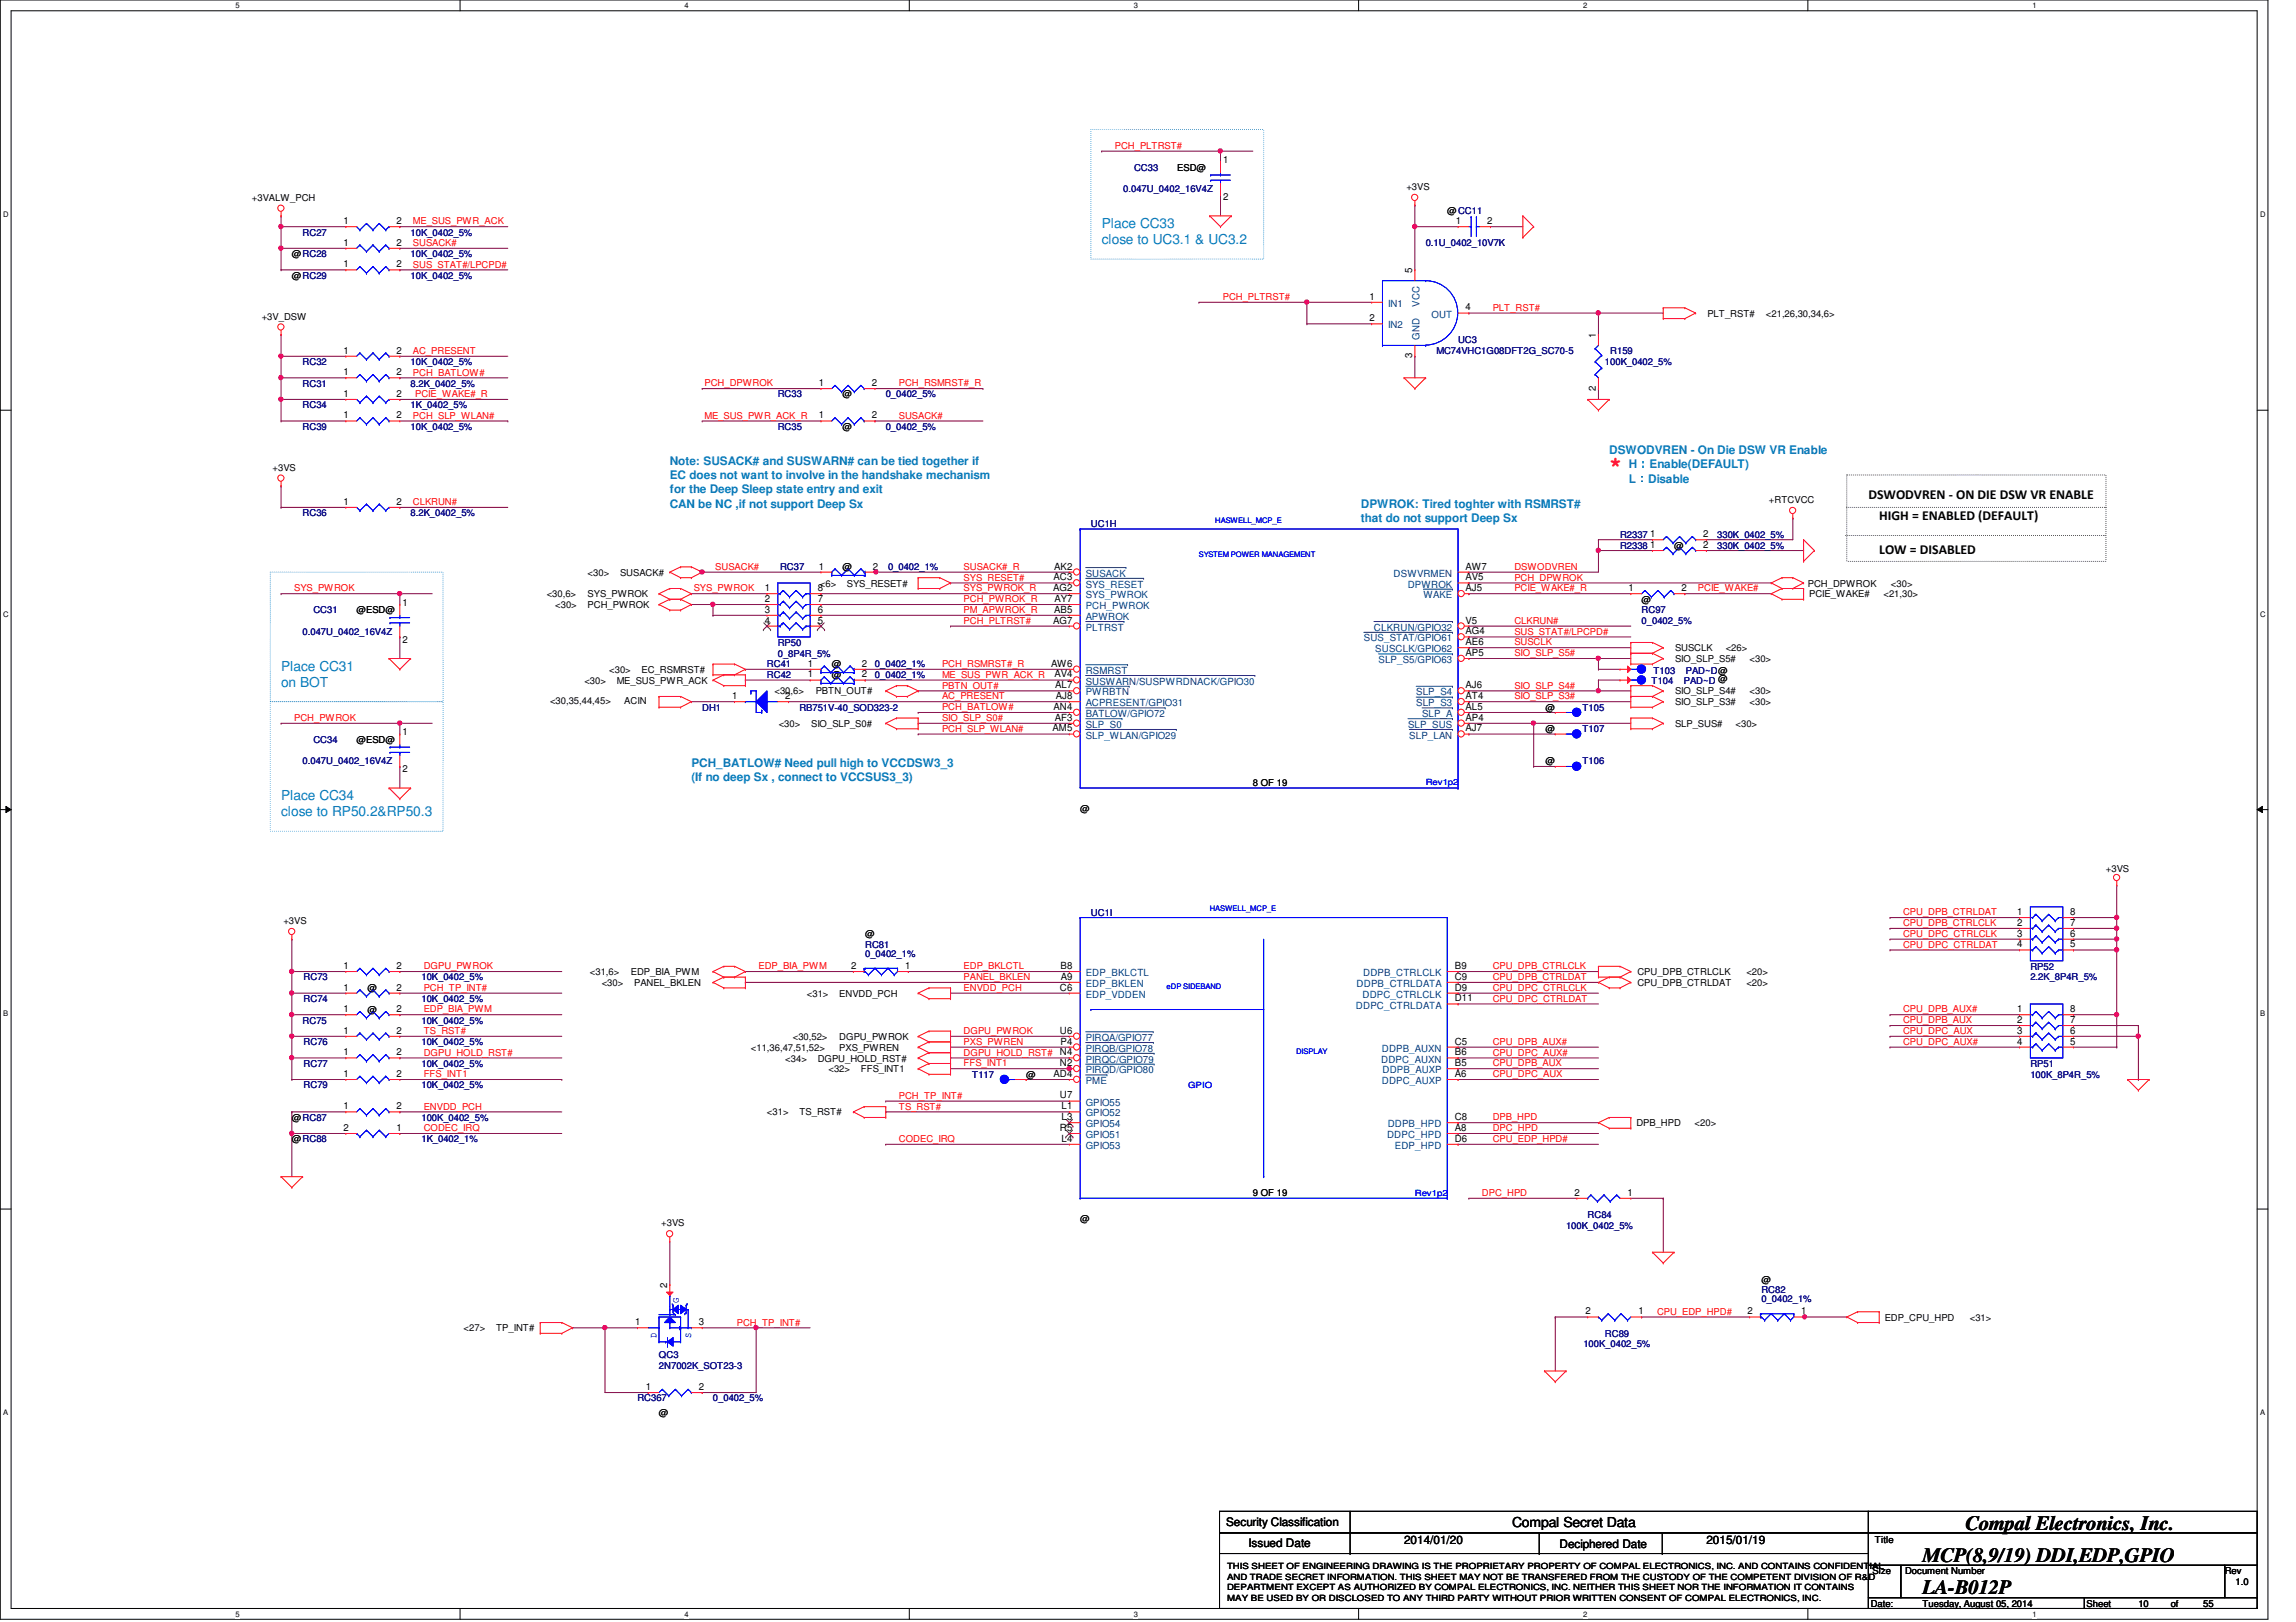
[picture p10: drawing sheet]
<svg xmlns="http://www.w3.org/2000/svg" width="297mm" height="210mm" viewBox="0 0 297 210" stroke-linecap="round" stroke-linejoin="round" font-family="sans-serif">
<defs><g id="words">
<text font-size="2.8" fill="#f00" x="208.2" y="61">*</text>
<g font-size="2.6">
<text x="254.3" y="198">Compal Electronics, Inc.</text>
<text x="248.7" y="202.1">MCP(8,9/19) DDI,EDP,GPIO</text>
<text x="248.7" y="206.3">LA-B012P</text>
</g>
<g font-size="1.8" fill="#0080c0">
<text x="142.5" y="29.5">Place CC33</text>
<text x="142.5" y="31.6">close to UC3.1 &amp; UC3.2</text>
<text x="36.4" y="86.8">Place CC31</text>
<text x="36.4" y="88.9">on BOT</text>
<text x="36.4" y="103.6">Place CC34</text>
<text x="36.4" y="105.6">close to RP50.2&amp;RP50.3</text>
</g>
<g font-size="1.8">
<text x="241.7" y="64.6">DSWODVREN - ON DIE DSW VR ENABLE</text>
<text x="243.1" y="67.4">HIGH = ENABLED (DEFAULT)</text>
<text x="243.1" y="71.7">LOW = DISABLED</text>
<text x="195.6" y="197.6">Compal Secret Data</text>
</g>
<g font-size="1.5" fill="#0080c0">
<text x="208.2" y="58.7">DSWODVREN - On Die DSW VR Enable</text>
<text x="86.7" y="60.1">Note: SUSACK# and SUSWARN# can be tied together if</text>
<text x="86.7" y="62">EC does not want to involve in the handshake mechanism</text>
<text x="86.7" y="63.8">for the Deep Sleep state entry and exit</text>
<text x="86.7" y="65.7">CAN be NC ,if not support Deep Sx</text>
<text x="176.1" y="65.7">DPWROK: Tired toghter with RSMRST#</text>
<text x="210.7" y="62.4">L：Disable</text>
<text x="210.7" y="60.6">H：Enable(DEFAULT)</text>
<text x="176.1" y="67.6">that do not support Deep Sx</text>
<text x="89.4" y="99.2">PCH_BATLOW# Need pull high to VCCDSW3_3</text>
<text x="89.4" y="101.1">(If no deep Sx , connect to VCCSUS3_3)</text>
</g>
<g font-size="1.5">
<text x="158.6" y="197.5">Security Classification</text>
<text x="161.5" y="200.2">Issued Date</text>
<text x="181.6" y="199.8">2014/01/20</text>
<text x="201.8" y="200.3">Deciphered Date</text>
<text x="220.8" y="199.8">2015/01/19</text>
</g>
<g font-size="1.3">
<text x="158.2" y="21.1">1</text>
<text x="44.4" y="29">1</text>
<text x="51.3" y="29">2</text>
<text x="158.2" y="25.9">2</text>
<text x="188.3" y="29">1</text>
<text x="192.4" y="29">2</text>
<text x="44.4" y="34.6">1</text>
<text x="44.4" y="31.8">1</text>
<text x="51.3" y="34.6">2</text>
<text x="51.3" y="31.8">2</text>
<text x="182.7" y="35.3" transform="rotate(-90 182.7 35.3)">5</text>
<text x="177.2" y="38.8">1</text>
<text x="177.2" y="41.6">2</text>
<text x="189.6" y="40.2">4</text>
<text x="44.4" y="45.8">1</text>
<text x="51.3" y="45.8">2</text>
<text x="182.7" y="46.4" transform="rotate(-90 182.7 46.4)">3</text>
<text x="206.5" y="43.7" transform="rotate(-90 206.5 43.7)">1</text>
<text x="44.4" y="51.4">1</text>
<text x="44.4" y="48.6">1</text>
<text x="51.3" y="51.4">2</text>
<text x="51.3" y="48.6">2</text>
<text x="105.9" y="50">1</text>
<text x="112.8" y="50">2</text>
<text x="206.5" y="50.5" transform="rotate(-90 206.5 50.5)">2</text>
<text x="44.4" y="54.1">1</text>
<text x="51.3" y="54.1">2</text>
<text x="105.9" y="54.1">1</text>
<text x="112.8" y="54.1">2</text>
<text x="44.4" y="65.3">1</text>
<text x="51.3" y="65.3">2</text>
<text x="213.5" y="69.5">1</text>
<text x="213.5" y="70.9">1</text>
<text x="220.3" y="69.5">2</text>
<text x="220.3" y="70.9">2</text>
<text x="98.9" y="76.5">1</text>
<text x="98.9" y="77.9">2</text>
<text x="105.8" y="76.5">8</text>
<text x="105.8" y="77.9">7</text>
<text x="105.9" y="73.7">1</text>
<text x="112.9" y="73.7">2</text>
<text x="136.3" y="76.5">AG2</text>
<text x="136.3" y="75.1">AC3</text>
<text x="136.4" y="73.7">AK2</text>
<text x="136.4" y="77.9">AY7</text>
<text x="189.6" y="75.1">AV5</text>
<text x="189.6" y="73.7">AW7</text>
<text x="189.6" y="76.5">AJ5</text>
<text x="210.7" y="76.5">1</text>
<text x="217.5" y="76.5">2</text>
<text x="52.1" y="78.4">1</text>
<text x="52.1" y="83.2">2</text>
<text x="98.9" y="79.3">3</text>
<text x="98.9" y="80.7">4</text>
<text x="105.8" y="79.3">6</text>
<text x="105.8" y="80.7">5</text>
<text x="136.3" y="80.7">AG7</text>
<text x="136.4" y="79.3">AB5</text>
<text x="189.6" y="82.1">AG4</text>
<text x="189.6" y="80.7">V5</text>
<text x="189.6" y="83.5">AE6</text>
<text x="104.5" y="87.7">1</text>
<text x="104.5" y="86.3">1</text>
<text x="111.5" y="87.7">2</text>
<text x="111.5" y="86.3">2</text>
<text x="136" y="86.3">AW6</text>
<text x="136.4" y="87.7">AV4</text>
<text x="136.5" y="89.1">AL7</text>
<text x="189.6" y="89.1">AJ6</text>
<text x="189.6" y="84.9">AP5</text>
<text x="52.1" y="95.1">1</text>
<text x="94.7" y="90.5">1</text>
<text x="101.6" y="90.5">2</text>
<text x="136.2" y="94.7">AM5</text>
<text x="136.3" y="91.9">AN4</text>
<text x="136.5" y="93.3">AF3</text>
<text x="136.6" y="90.5">AJ8</text>
<text x="189.6" y="90.5">AT4</text>
<text x="189.6" y="94.7">AJ7</text>
<text x="189.6" y="93.3">AP4</text>
<text x="189.6" y="91.9">AL5</text>
<text x="52.1" y="99.9">2</text>
<text x="261" y="118.4">1</text>
<text x="261" y="119.8">2</text>
<text x="267.8" y="118.4">8</text>
<text x="267.8" y="119.8">7</text>
<text x="44.4" y="125.4">1</text>
<text x="51.3" y="125.4">2</text>
<text x="110.1" y="125.4">2</text>
<text x="117.1" y="125.4">1</text>
<text x="137.2" y="125.4">B8</text>
<text x="188.2" y="125.4">B9</text>
<text x="261" y="121.2">3</text>
<text x="261" y="122.6">4</text>
<text x="267.8" y="121.2">6</text>
<text x="267.8" y="122.6">5</text>
<text x="44.4" y="128.2">1</text>
<text x="44.4" y="131">1</text>
<text x="51.3" y="128.2">2</text>
<text x="51.3" y="131">2</text>
<text x="137.1" y="128.2">C6</text>
<text x="137.2" y="126.8">A9</text>
<text x="188.2" y="129.6">D11</text>
<text x="188.2" y="128.2">D9</text>
<text x="188.2" y="126.8">C9</text>
<text x="261" y="131">1</text>
<text x="267.8" y="131">8</text>
<text x="44.4" y="136.6">1</text>
<text x="44.4" y="133.8">1</text>
<text x="51.3" y="136.6">2</text>
<text x="51.3" y="133.8">2</text>
<text x="137.1" y="133.8">U6</text>
<text x="137.1" y="136.6">N4</text>
<text x="137.1" y="138">N2</text>
<text x="137.2" y="135.2">P4</text>
<text x="188.2" y="135.2">C5</text>
<text x="188.2" y="138">B5</text>
<text x="188.2" y="136.6">B6</text>
<text x="261" y="132.4">2</text>
<text x="261" y="133.8">3</text>
<text x="261" y="135.2">4</text>
<text x="267.8" y="132.4">7</text>
<text x="267.8" y="133.8">6</text>
<text x="267.8" y="135.2">5</text>
<text x="44.4" y="139.4">1</text>
<text x="44.4" y="143.6">1</text>
<text x="51.3" y="139.4">2</text>
<text x="51.3" y="143.6">2</text>
<text x="136.3" y="139.4">AD4</text>
<text x="137.1" y="142.2">U7</text>
<text x="137.3" y="143.6">L1</text>
<text x="188.2" y="139.4">A6</text>
<text x="44.4" y="146.3">2</text>
<text x="51.3" y="146.3">1</text>
<text x="137.1" y="146.3">R5</text>
<text x="137.3" y="144.9">L3</text>
<text x="137.3" y="147.7">L4</text>
<text x="188.2" y="146.3">A8</text>
<text x="188.2" y="147.7">D6</text>
<text x="188.2" y="144.9">C8</text>
<text x="203.7" y="154.7">2</text>
<text x="210.6" y="154.7">1</text>
<text x="86.3" y="166.7" transform="rotate(-90 86.3 166.7)">2</text>
<text x="82.2" y="171.5">1</text>
<text x="90.4" y="171.5">3</text>
<text x="205.1" y="170.1">2</text>
<text x="212" y="170.1">1</text>
<text x="226.1" y="170.1">2</text>
<text x="233" y="170.1">1</text>
<text x="83.6" y="179.9">1</text>
<text x="90.4" y="179.9">2</text>
</g>
<g font-size="1.3" fill="#004080">
<text x="179.6" y="39.7">IN1</text>
<text x="183.6" y="39.7" transform="rotate(-90 183.6 39.7)">VCC</text>
<text x="185.2" y="41.1">OUT</text>
<text x="179.6" y="42.5">IN2</text>
<text x="183.6" y="44" transform="rotate(-90 183.6 44)">GND</text>
<text x="140.5" y="74.6">SUSACK</text>
<text x="140.5" y="77.4">SYS_PWROK</text>
<text x="140.5" y="76">SYS_RESET</text>
<text x="180.3" y="74.6">DSWVRMEN</text>
<text x="182.1" y="76">DPWROK</text>
<text x="184.1" y="77.4">WAKE</text>
<text x="140.5" y="81.6">PLTRST</text>
<text x="140.5" y="78.8">PCH_PWROK</text>
<text x="140.5" y="80.2">APWROK</text>
<text x="176.4" y="83">SUS_STAT/GPIO61</text>
<text x="177.8" y="81.6">CLKRUN/GPIO32</text>
<text x="140.5" y="87.2">RSMRST</text>
<text x="140.5" y="88.6">SUSWARN/SUSPWRDNACK/GPIO30</text>
<text x="177.9" y="84.4">SUSCLK/GPIO62</text>
<text x="178.3" y="85.8">SLP_S5/GPIO63</text>
<text x="140.5" y="91.4">ACPRESENT/GPIO31</text>
<text x="140.5" y="92.8">BATLOW/GPIO72</text>
<text x="140.5" y="90">PWRBTN</text>
<text x="140.5" y="94.2">SLP_S0</text>
<text x="140.5" y="95.6">SLP_WLAN/GPIO29</text>
<text x="182.2" y="94.2">SLP_SUS</text>
<text x="182.3" y="95.6">SLP_LAN</text>
<text x="183.2" y="90">SLP_S4</text>
<text x="183.2" y="91.4">SLP_S3</text>
<text x="184" y="92.8">SLP_A</text>
<text x="140.5" y="126.3">EDP_BKLCTL</text>
<text x="140.5" y="127.7">EDP_BKLEN</text>
<text x="140.5" y="129.1">EDP_VDDEN</text>
<text x="175.4" y="130.5">DDPC_CTRLDATA</text>
<text x="175.5" y="127.7">DDPB_CTRLDATA</text>
<text x="176.3" y="129.1">DDPC_CTRLCLK</text>
<text x="176.4" y="126.3">DDPB_CTRLCLK</text>
<text x="140.5" y="134.7">PIRQA/GPIO77</text>
<text x="140.5" y="136.1">PIRQB/GPIO78</text>
<text x="140.5" y="137.5">PIRQC/GPIO79</text>
<text x="178.7" y="137.5">DDPC_AUXN</text>
<text x="178.8" y="136.1">DDPB_AUXN</text>
<text x="140.5" y="138.9">PIRQD/GPIO80</text>
<text x="140.5" y="140.3">PME</text>
<text x="140.5" y="143.1">GPIO55</text>
<text x="178.8" y="140.3">DDPC_AUXP</text>
<text x="178.9" y="138.9">DDPB_AUXP</text>
<text x="140.5" y="144.5">GPIO52</text>
<text x="140.5" y="145.9">GPIO54</text>
<text x="140.5" y="147.3">GPIO51</text>
<text x="140.5" y="148.7">GPIO53</text>
<text x="179.4" y="147.3">DDPC_HPD</text>
<text x="179.5" y="145.9">DDPB_HPD</text>
<text x="180.5" y="148.7">EDP_HPD</text>
</g>
<g font-size="1.2" fill="#f00">
<text x="144.2" y="19.3">PCH_PLTRST#</text>
<text x="53.4" y="29">ME_SUS_PWR_ACK</text>
<text x="53.4" y="34.6">SUS_STAT#/LPCPD#</text>
<text x="53.4" y="31.8">SUSACK#</text>
<text x="158.2" y="38.8">PCH_PLTRST#</text>
<text x="193.1" y="40.2">PLT_RST#</text>
<text x="53.4" y="45.8">AC_PRESENT</text>
<text x="53.4" y="48.6">PCH_BATLOW#</text>
<text x="53.7" y="51.4">PCIE_WAKE#_R</text>
<text x="91.1" y="50">PCH_DPWROK</text>
<text x="116.3" y="50">PCH_RSMRST#_R</text>
<text x="53.4" y="54.2">PCH_SLP_WLAN#</text>
<text x="91.1" y="54.2">ME_SUS_PWR_ACK_R</text>
<text x="116.3" y="54.2">SUSACK#</text>
<text x="53.4" y="65.4">CLKRUN#</text>
<text x="38.1" y="76.5">SYS_PWROK</text>
<text x="89.7" y="76.5">SYS_PWROK</text>
<text x="92.5" y="73.7">SUSACK#</text>
<text x="124.7" y="75.1">SYS_RESET#</text>
<text x="124.7" y="76.5">SYS_PWROK_R</text>
<text x="124.7" y="77.9">PCH_PWROK_R</text>
<text x="124.7" y="73.7">SUSACK#_R</text>
<text x="195.9" y="75.1">PCH_DPWROK</text>
<text x="195.9" y="73.7">DSWODVREN</text>
<text x="195.9" y="76.5">PCIE_WAKE#_R</text>
<text x="219.7" y="76.5">PCIE_WAKE#</text>
<text x="124.7" y="79.3">PM_APWROK_R</text>
<text x="124.7" y="80.7">PCH_PLTRST#</text>
<text x="195.9" y="80.7">CLKRUN#</text>
<text x="195.9" y="82.1">SUS_STAT#/LPCPD#</text>
<text x="195.9" y="83.5">SUSCLK</text>
<text x="121.9" y="89.1">PBTN_OUT#</text>
<text x="121.9" y="86.3">PCH_RSMRST#_R</text>
<text x="121.9" y="87.7">ME_SUS_PWR_ACK_R</text>
<text x="195.9" y="89.1">SIO_SLP_S4#</text>
<text x="195.9" y="84.9">SIO_SLP_S5#</text>
<text x="38.1" y="93.3">PCH_PWROK</text>
<text x="121.9" y="90.5">AC_PRESENT</text>
<text x="121.9" y="91.9">PCH_BATLOW#</text>
<text x="121.9" y="93.3">SIO_SLP_S0#</text>
<text x="121.9" y="94.7">PCH_SLP_WLAN#</text>
<text x="195.9" y="90.5">SIO_SLP_S3#</text>
<text x="246.2" y="118.4">CPU_DPB_CTRLDAT</text>
<text x="246.2" y="119.8">CPU_DPB_CTRLCLK</text>
<text x="54.8" y="125.4">DGPU_PWROK</text>
<text x="98.1" y="125.4">EDP_BIA_PWM</text>
<text x="124.7" y="125.4">EDP_BKLCTL</text>
<text x="193.1" y="125.4">CPU_DPB_CTRLCLK</text>
<text x="246.2" y="122.6">CPU_DPC_CTRLDAT</text>
<text x="246.2" y="121.2">CPU_DPC_CTRLCLK</text>
<text x="54.8" y="131">EDP_BIA_PWM</text>
<text x="54.8" y="128.2">PCH_TP_INT#</text>
<text x="124.7" y="126.8">PANEL_BKLEN</text>
<text x="124.7" y="128.2">ENVDD_PCH</text>
<text x="193.1" y="126.8">CPU_DPB_CTRLDAT</text>
<text x="193.1" y="128.2">CPU_DPC_CTRLCLK</text>
<text x="193.1" y="129.6">CPU_DPC_CTRLDAT</text>
<text x="246.2" y="131">CPU_DPB_AUX#</text>
<text x="54.8" y="136.6">DGPU_HOLD_RST#</text>
<text x="54.8" y="133.8">TS_RST#</text>
<text x="124.7" y="133.8">DGPU_PWROK</text>
<text x="124.7" y="135.2">PXS_PWREN</text>
<text x="124.7" y="136.6">DGPU_HOLD_RST#</text>
<text x="193.1" y="135.2">CPU_DPB_AUX#</text>
<text x="193.1" y="136.6">CPU_DPC_AUX#</text>
<text x="246.2" y="135.2">CPU_DPC_AUX#</text>
<text x="246.2" y="133.8">CPU_DPC_AUX</text>
<text x="246.2" y="132.4">CPU_DPB_AUX</text>
<text x="54.8" y="143.6">ENVDD_PCH</text>
<text x="54.8" y="139.4">FFS_INT1</text>
<text x="116.3" y="142.2">PCH_TP_INT#</text>
<text x="116.3" y="143.6">TS_RST#</text>
<text x="124.7" y="138">FFS_INT1</text>
<text x="193.1" y="139.4">CPU_DPC_AUX</text>
<text x="193.1" y="138">CPU_DPB_AUX</text>
<text x="54.8" y="146.4">CODEC_IRQ</text>
<text x="116.3" y="147.8">CODEC_IRQ</text>
<text x="193.1" y="146.4">DPC_HPD</text>
<text x="193.1" y="145">DPB_HPD</text>
<text x="193.1" y="147.8">CPU_EDP_HPD#</text>
<text x="191.7" y="154.8">DPC_HPD</text>
<text x="95.3" y="171.5">PCH_TP_INT#</text>
<text x="214.4" y="170.1">CPU_EDP_HPD#</text>
</g>
<g font-size="1.2" fill="#000080">
<text x="146.7" y="22.1">CC33</text>
<text x="145.3" y="24.9">0.047U_0402_16V4Z</text>
<text x="39.2" y="30.5">RC27</text>
<text x="53.1" y="30.5">10K_0402_5%</text>
<text x="53.1" y="33.3">10K_0402_5%</text>
<text x="184.4" y="31.9">0.1U_0402_10V7K</text>
<text x="53.1" y="36.1">10K_0402_5%</text>
<text x="39.2" y="47.2">RC32</text>
<text x="53.1" y="47.2">10K_0402_5%</text>
<text x="185.8" y="45.8">MC74VHC1G08DFT2G_SC70-5</text>
<text x="188.6" y="44.4">UC3</text>
<text x="207.6" y="47.2">100K_0402_5%</text>
<text x="208.3" y="45.8">R159</text>
<text x="39.2" y="52.8">RC34</text>
<text x="39.2" y="50">RC31</text>
<text x="53.1" y="52.8">1K_0402_5%</text>
<text x="53.1" y="50">8.2K_0402_5%</text>
<text x="100.6" y="51.4">RC33</text>
<text x="114.6" y="51.4">0_0402_5%</text>
<text x="39.2" y="55.6">RC39</text>
<text x="53.1" y="55.6">10K_0402_5%</text>
<text x="100.6" y="55.6">RC35</text>
<text x="114.6" y="55.6">0_0402_5%</text>
<text x="39.2" y="66.8">RC36</text>
<text x="53.1" y="66.8">8.2K_0402_5%</text>
<text x="141.1" y="68.2">UC1H</text>
<text x="209.6" y="69.6">R2337</text>
<text x="209.6" y="71">R2338</text>
<text x="222.2" y="69.6">330K_0402_5%</text>
<text x="222.2" y="71">330K_0402_5%</text>
<text x="100.9" y="73.8">RC37</text>
<text x="114.9" y="73.8">0_0402_1%</text>
<text x="39.2" y="82.2">0.047U_0402_16V4Z</text>
<text x="40.6" y="79.4">CC31</text>
<text x="100.6" y="83.6">RP50</text>
<text x="212.4" y="79.4">RC97</text>
<text x="212.4" y="80.8">0_0402_5%</text>
<text x="99.2" y="87.8">RC42</text>
<text x="99.2" y="86.4">RC41</text>
<text x="100.6" y="85">0_8P4R_5%</text>
<text x="113.2" y="87.8">0_0402_1%</text>
<text x="113.2" y="86.4">0_0402_1%</text>
<text x="213.7" y="88.5">T104</text>
<text x="213.9" y="87.2">T103</text>
<text x="217.8" y="88.5">PAD~D @</text>
<text x="218.1" y="87.2">PAD~D@</text>
<text x="90.8" y="91.9">DH1</text>
<text x="103.4" y="91.9">RB751V-40_SOD323-2</text>
<text x="204.7" y="94.7">T107</text>
<text x="204.7" y="91.9">T105</text>
<text x="39.2" y="98.9">0.047U_0402_16V4Z</text>
<text x="40.6" y="96.1">CC34</text>
<text x="204.7" y="98.9">T106</text>
<text x="141.1" y="118.5">UC1I</text>
<text x="111.9" y="122.7">RC81</text>
<text x="111.9" y="123.8">0_0402_1%</text>
<text x="262.7" y="125.5">RP52</text>
<text x="39.3" y="126.9">RC73</text>
<text x="39.3" y="129.7">RC74</text>
<text x="54.5" y="126.9">10K_0402_5%</text>
<text x="54.5" y="129.7">10K_0402_5%</text>
<text x="262.7" y="126.9">2.2K_8P4R_5%</text>
<text x="39.2" y="132.5">RC75</text>
<text x="39.3" y="135.3">RC76</text>
<text x="54.5" y="132.5">10K_0402_5%</text>
<text x="54.5" y="135.3">10K_0402_5%</text>
<text x="39.3" y="140.8">RC79</text>
<text x="39.3" y="138">RC77</text>
<text x="54.5" y="140.8">10K_0402_5%</text>
<text x="54.5" y="138">10K_0402_5%</text>
<text x="125.8" y="139.4">T117</text>
<text x="262.7" y="138">RP51</text>
<text x="262.7" y="139.4">100K_8P4R_5%</text>
<text x="54.5" y="147.8">1K_0402_1%</text>
<text x="54.5" y="145">100K_0402_5%</text>
<text x="202.6" y="159">100K_0402_5%</text>
<text x="205.4" y="157.6">RC84</text>
<text x="227.9" y="167.4">RC82</text>
<text x="207.6" y="173">RC89</text>
<text x="227.9" y="168.5">0_0402_1%</text>
<text x="85.3" y="175.8">QC3</text>
<text x="85.3" y="177.2">2N7002K_SOT23-3</text>
<text x="204.8" y="174.4">100K_0402_5%</text>
<text x="82.5" y="181.4">RC367</text>
<text x="92.2" y="181.4">0_0402_5%</text>
</g>
<g font-size="1.2">
<text x="152.3" y="22.1">ESD@</text>
<text x="32.6" y="26">+3VALW_PCH</text>
<text x="181.9" y="24.6">+3VS</text>
<text x="187.2" y="27.7">@CC11</text>
<text x="37.8" y="33.3">@RC28</text>
<text x="33.9" y="41.4">+3V_DSW</text>
<text x="37.8" y="36.1">@RC29</text>
<text x="220.9" y="41">PLT_RST#</text>
<text x="228.5" y="41">&lt;21,26,30,34,6&gt;</text>
<text x="109" y="51.4">@</text>
<text x="109" y="55.6">@</text>
<text x="35.3" y="60.9">+3VS</text>
<text x="228.9" y="65.1">+RTCVCC</text>
<text x="216.6" y="71">@</text>
<text x="70.7" y="77.3">&lt;30,6&gt;</text>
<text x="76" y="77.3">SYS_PWROK</text>
<text x="76" y="74.5">&lt;30&gt;</text>
<text x="80.2" y="74.5">SUSACK#</text>
<text x="106.1" y="75.9">&lt;6&gt;</text>
<text x="109" y="73.8">@</text>
<text x="109.6" y="75.9">SYS_RESET#</text>
<text x="212.4" y="78">@</text>
<text x="233.9" y="75.9">PCH_DPWROK</text>
<text x="234.1" y="77.3">PCIE_WAKE#</text>
<text x="243.7" y="77.3">&lt;21,30&gt;</text>
<text x="244.6" y="75.9">&lt;30&gt;</text>
<text x="46.1" y="79.4">@ESD@</text>
<text x="71.8" y="78.7">&lt;30&gt;</text>
<text x="76" y="78.7">PCH_PWROK</text>
<text x="75.6" y="88.5">&lt;30&gt;</text>
<text x="78.8" y="87.1">&lt;30&gt;</text>
<text x="79.8" y="88.5">ME_SUS_PWR_ACK</text>
<text x="83" y="87.1">EC_RSMRST#</text>
<text x="100.2" y="89.9">&lt;30,6&gt;</text>
<text x="105.5" y="89.9">PBTN_OUT#</text>
<text x="107.6" y="87.8">@</text>
<text x="107.6" y="86.4">@</text>
<text x="216.7" y="89.9">SIO_SLP_S4#</text>
<text x="216.7" y="85.7">SIO_SLP_S5#</text>
<text x="216.7" y="84.3">SUSCLK</text>
<text x="223.3" y="84.3">&lt;26&gt;</text>
<text x="226.4" y="89.9">&lt;30&gt;</text>
<text x="226.4" y="85.7">&lt;30&gt;</text>
<text x="71.2" y="91.1">&lt;30,35,44,45&gt;</text>
<text x="80.8" y="91.1">ACIN</text>
<text x="100.8" y="94.1">&lt;30&gt;</text>
<text x="104.9" y="94.1">SIO_SLP_S0#</text>
<text x="199.9" y="94.7">@</text>
<text x="199.9" y="91.9">@</text>
<text x="216.7" y="91.3">SIO_SLP_S3#</text>
<text x="216.7" y="94.1">SLP_SUS#</text>
<text x="224.5" y="94.1">&lt;30&gt;</text>
<text x="226.4" y="91.3">&lt;30&gt;</text>
<text x="46.1" y="96.1">@ESD@</text>
<text x="162.1" y="101.7">8 OF 19</text>
<text x="199.9" y="98.9">@</text>
<text x="139.7" y="105.1">@</text>
<text x="272.5" y="112.9">+3VS</text>
<text x="36.7" y="119.6">+3VS</text>
<text x="111.9" y="121.3">@</text>
<text x="47.5" y="128.3">@</text>
<text x="47.5" y="131.1">@</text>
<text x="76.3" y="126.2">&lt;31,6&gt;</text>
<text x="77.8" y="127.6">&lt;30&gt;</text>
<text x="81.6" y="126.2">EDP_BIA_PWM</text>
<text x="82" y="127.6">PANEL_BKLEN</text>
<text x="104.4" y="129">&lt;31&gt;</text>
<text x="108.6" y="129">ENVDD_PCH</text>
<text x="211.8" y="127.6">CPU_DPB_CTRLDAT</text>
<text x="211.8" y="126.2">CPU_DPB_CTRLCLK</text>
<text x="225.9" y="127.6">&lt;20&gt;</text>
<text x="225.9" y="126.2">&lt;20&gt;</text>
<text x="97.2" y="136">&lt;11,36,47,51,52&gt;</text>
<text x="101.6" y="137.4">&lt;34&gt;</text>
<text x="102.6" y="134.6">&lt;30,52&gt;</text>
<text x="105.8" y="137.4">DGPU_HOLD_RST#</text>
<text x="108.6" y="136">PXS_PWREN</text>
<text x="108.6" y="134.6">DGPU_PWROK</text>
<text x="107.2" y="138.8">&lt;32&gt;</text>
<text x="111.4" y="138.8">FFS_INT1</text>
<text x="132.8" y="139.4">@</text>
<text x="37.8" y="147.8">@RC88</text>
<text x="37.8" y="145">@RC87</text>
<text x="99.2" y="144.4">&lt;31&gt;</text>
<text x="103.4" y="144.4">TS_RST#</text>
<text x="211.7" y="145.8">DPB_HPD</text>
<text x="219.2" y="145.8">&lt;20&gt;</text>
<text x="162.1" y="154.8">9 OF 19</text>
<text x="85.6" y="158.7">+3VS</text>
<text x="139.7" y="158.2">@</text>
<text x="227.9" y="166">@</text>
<text x="60" y="172.3">&lt;27&gt;</text>
<text x="64.2" y="172.3">TP_INT#</text>
<text x="243.8" y="170.9">EDP_CPU_HPD</text>
<text x="254.8" y="170.9">&lt;31&gt;</text>
<text x="85.3" y="183.3">@</text>
<text x="242.3" y="203.7">Size</text>
<text x="242.6" y="199.6">Title</text>
<text x="246.5" y="203.7">Document Number</text>
<text x="287.8" y="203.7">Rev</text>
<text x="242" y="207.9">Date:</text>
<text x="248.7" y="207.9">Tuesday, August 05, 2014</text>
<text x="270" y="207.9">Sheet</text>
<text x="276.6" y="207.9">10</text>
<text x="280.8" y="207.9">of</text>
<text x="285" y="207.9">55</text>
<text x="289.2" y="205.1">1.0</text>
</g>
<g font-size="1.2" fill="#00f">
<text x="84.9" y="173.1" transform="rotate(-90 84.9 173.1)">D</text>
<text x="87.8" y="168.6" transform="rotate(-90 87.8 168.6)">G</text>
<text x="89.4" y="173.1" transform="rotate(-90 89.4 173.1)">S</text>
</g>
<g font-size="1.1" fill="#00f">
<text x="184.4" y="101.6">Rev1p2</text>
<text x="153.7" y="140.8">GPIO</text>
<text x="183" y="154.7">Rev1p2</text>
</g>
<g font-size="1.1">
<text x="158.7" y="203.1">THIS SHEET OF ENGINEERING DRAWING IS THE PROPRIETARY PROPERTY OF COMPAL ELECTRONICS, INC. AND CONTAINS CONFIDENTIAL</text>
<text x="158.7" y="204.4">AND TRADE SECRET INFORMATION. THIS SHEET MAY NOT BE TRANSFERED FROM THE CUSTODY OF THE COMPETENT DIVISION OF R&amp;D</text>
<text x="158.7" y="205.8">DEPARTMENT EXCEPT AS AUTHORIZED BY COMPAL ELECTRONICS, INC. NEITHER THIS SHEET NOR THE INFORMATION IT CONTAINS</text>
<text x="158.7" y="207.1">MAY BE USED BY OR DISCLOSED TO ANY THIRD PARTY WITHOUT PRIOR WRITTEN CONSENT OF COMPAL ELECTRONICS, INC.</text>
</g>
<g font-size="1">
<text x="30.5" y="1.1">5</text>
<text x="88.6" y="1.1">4</text>
<text x="146.7" y="1.1">3</text>
<text x="204.8" y="1.1">2</text>
<text x="262.9" y="1.1">1</text>
<text x=".4" y="28.1">D</text>
<text x="292.4" y="28.1">D</text>
<text x=".4" y="79.8">C</text>
<text x="292.4" y="79.8">C</text>
<text x=".4" y="131.5">B</text>
<text x="292.4" y="131.5">B</text>
<text x=".4" y="183.2">A</text>
<text x="292.4" y="183.2">A</text>
<text x="30.5" y="209.2">5</text>
<text x="88.6" y="209.2">4</text>
<text x="146.7" y="209.2">3</text>
<text x="204.8" y="209.2">2</text>
<text x="262.9" y="209.2">1</text>
</g>
<g font-size="1" fill="#00f">
<text x="157.2" y="67.6">HASWELL_MCP_E</text>
<text x="155.1" y="72.1">SYSTEM POWER MANAGEMENT</text>
<text x="156.5" y="117.9">HASWELL_MCP_E</text>
<text x="150.9" y="128">eDP SIDEBAND</text>
<text x="167.7" y="136.4">DISPLAY</text>
</g>
</g></defs>
<path d="M0 0h293.4v209.5h-293.4zM1.4 1.4h290.6v206.8h-290.6z" fill="none" stroke="#000" stroke-width=".13"/>
<g fill="#fff">
<path d="M30.5 .2h.5v1.1h-.5z"/>
<path d="M30.5 208.3h.5v1.1h-.5z"/>
</g>
<path d="M59.5 0v1.4M59.5 208.2v1.3" fill="none" stroke="#000" stroke-width=".13"/>
<g fill="#fff">
<path d="M88.6 .2h.5v1.1h-.5z"/>
<path d="M88.6 208.3h.5v1.1h-.5z"/>
</g>
<path d="M117.6 0v1.4M117.6 208.2v1.3" fill="none" stroke="#000" stroke-width=".13"/>
<g fill="#fff">
<path d="M146.7 .2h.5v1.1h-.5z"/>
<path d="M146.7 208.3h.5v1.1h-.5z"/>
</g>
<path d="M175.8 0v1.4M175.8 208.2v1.3" fill="none" stroke="#000" stroke-width=".13"/>
<g fill="#fff">
<path d="M204.8 .2h.6v1.1h-.6z"/>
<path d="M204.8 208.3h.6v1.1h-.6z"/>
</g>
<path d="M233.9 0v1.4M233.9 208.2v1.3" fill="none" stroke="#000" stroke-width=".13"/>
<g fill="#fff">
<path d="M262.9 .2h.6v1.1h-.6z"/>
<path d="M262.9 208.3h.6v1.1h-.6z"/>
<path d="M.4 27.2h.7v1.1h-.7z"/>
<path d="M292.4 27.2h.7v1.1h-.7z"/>
<path d="M.4 78.9h.7v1.1h-.7z"/>
<path d="M292.4 78.9h.7v1.1h-.7z"/>
</g>
<path d="M0 53.1h1.4M292 53.1h1.4" fill="none" stroke="#000" stroke-width=".13"/>
<g fill="#fff">
<path d="M.4 130.6h.7v1.1h-.7z"/>
<path d="M292.4 130.6h.6v1.1h-.6z"/>
</g>
<path d="M0 104.8h1.4M.8 104.4l.6 .4-.6 .4zM292 104.8l.7-.4v.8zM292 104.8h1.4" fill="none" stroke="#000" stroke-width=".13"/>
<path d="M.8 104.4l.6 .4-.6 .4zM292 104.8l.7-.4v.8z" fill="#000"/>
<g fill="#fff">
<path d="M.4 182.3h.7v1.1h-.7z"/>
<path d="M292.4 182.3h.6v1.1h-.6z"/>
</g>
<path d="M0 156.5h1.4M292 156.5h1.4" fill="none" stroke="#000" stroke-width=".13"/>
<path d="M238.8 69.3h33.5M238.9 61.5h33.6v11.1h-33.6zM238.9 65.7h33.6M272.3 69.3h.1M272.5 65.7h.1" fill="none" stroke="#000" stroke-width=".13" stroke-dasharray="0 .3"/>
<path d="M141.1 16.8h22.4v16.7h-22.4zM35 74h22.3v16.8h-22.3zM35 90.8h22.3v16.8h-22.3z" fill="none" stroke="#0080ff" stroke-width=".13" stroke-dasharray="0 .3"/>
<g fill="none" stroke="#800040" stroke-width=".13">
<path d="M36.4 32.1h.1M36.4 32.1v2.8M36.4 46.1h.1M36.4 46.1h8.3M51.7 46.1h.1M51.7 46.1h14M90.8 54.5h.1M90.8 54.5h15.4M113.2 54.5h.1M113.2 54.5h14M36.4 65.7h.1M36.4 62.9h.1"/>
<path d="M36.4 62.9v2.8M36.4 65.7h8.3M51.7 65.7h.1M51.7 65.7h14M106.2 76.8h.1M106.2 78.2h.1M106.2 76.8h32.1M106.2 78.2h32.1M123 75.4h.1M123 75.4h15.3M190 75.4h.1M190 75.4h39.1"/>
<path d="M118.8 89.4h.1M118.8 89.4h19.5M190 81h.1M190 82.4h.1M190 95h.1M190 92.2h.1M190 81h21M190 82.4h21M190 95h11.2M190 92.2h11.2M198.4 93.6h.1M198.4 93.6h12.6"/>
</g>
<circle cx="198.4" cy="93.6" r=".29" fill="#f0f"/>
<circle cx="198.4" cy="93.6" r=".29" fill="none" stroke="#f0f" stroke-width=".13"/>
<path d="M36.4 34.9h.1M36.4 34.9h8.3M51.7 34.9h.1M51.7 34.9h14M102 90.8h.1M102 90.8h36.3M190 89.4h.1M190 89.4h21M206.8 88h.1M206.8 89.4h.1M206.8 88v1.4M206.8 88h2.8" fill="none" stroke="#800040" stroke-width=".13"/>
<circle cx="206.8" cy="89.4" r=".29" fill="#f0f"/>
<circle cx="206.8" cy="89.4" r=".29" fill="none" stroke="#f0f" stroke-width=".13"/>
<path d="M106.2 79.6h.1M106.2 79.6h32.1M190 83.8h.1M190 90.8h.1M190 85.2h.1M190 83.8h21M190 90.8h21M190 85.2h21M206.8 86.6h.1M206.8 85.2h.1M206.8 86.6h2.8M206.8 85.2v1.4" fill="none" stroke="#800040" stroke-width=".13"/>
<circle cx="206.8" cy="85.2" r=".29" fill="#f0f"/>
<circle cx="206.8" cy="85.2" r=".29" fill="none" stroke="#f0f" stroke-width=".13"/>
<path d="M36.4 27.9h.1M36.4 29.3h.1M36.4 27.9v1.4M36.4 29.3h8.3M51.7 29.3h.1M51.7 29.3h14M206.8 40.5h.1M206.8 40.5h8.4M118.8 92.2h.1M118.8 92.2h19.5M123 81h.1M123 81h15.3" fill="none" stroke="#800040" stroke-width=".13"/>
<circle cx="36.3" cy="29.3" r=".29" fill="#f0f"/>
<circle cx="36.3" cy="29.3" r=".29" fill="none" stroke="#f0f" stroke-width=".13"/>
<path d="M36.4 32.1h.1M36.4 32.1h8.3M51.7 32.1h.1M51.7 32.1h14" fill="none" stroke="#800040" stroke-width=".13"/>
<circle cx="36.3" cy="32.1" r=".29" fill="#f0f"/>
<circle cx="36.3" cy="32.1" r=".29" fill="none" stroke="#f0f" stroke-width=".13"/>
<g fill="none" stroke="#800040" stroke-width=".13">
<path d="M36.4 29.3h.1M36.4 29.3v2.8M90.8 50.3h.1M90.8 50.3h15.4M206.8 69.8h.1M206.8 71.2h.1M206.8 71.2h7M206.8 69.8h7M206.8 71.2v2.8M220.8 71.2h.1M220.8 69.8h.1M220.8 71.2h12.5"/>
<path d="M231.9 67.1h.1M231.9 67.1v2.7h-11.1M89.4 90.8h.1M89.4 90.8h5.6M96.4 88h.1M96.4 88h8.4M118.8 93.6h.1M118.8 93.6h19.5"/>
</g>
<circle cx="206.8" cy="71.2" r=".29" fill="#f0f"/>
<circle cx="206.8" cy="71.2" r=".29" fill="none" stroke="#f0f" stroke-width=".13"/>
<path d="M89.4 76.8h.1M89.4 76.8h9.8M92.2 79.6h.1M92.2 78.2h.1M92.2 79.6h7M92.2 78.2h7M92.2 78.2v1.4M190 74h.1M190 74h16.8M206.8 69.8h.1M206.8 69.8v1.4" fill="none" stroke="#800040" stroke-width=".13"/>
<circle cx="92.2" cy="78.2" r=".29" fill="#f0f"/>
<circle cx="92.2" cy="78.2" r=".29" fill="none" stroke="#f0f" stroke-width=".13"/>
<path d="M206.8 50.3h.1M206.8 40.5h.1M206.8 40.5v2.8M206.8 50.3v1.4M89.4 78.2h.1M89.4 78.2h2.8" fill="none" stroke="#800040" stroke-width=".13"/>
<circle cx="206.8" cy="40.5" r=".29" fill="#f0f"/>
<circle cx="206.8" cy="40.5" r=".29" fill="none" stroke="#f0f" stroke-width=".13"/>
<path d="M190 40.5h.1M190 40.5h16.8M190 76.8h.1M190 76.8h21M218 76.8h.1M218 76.8h11.1M273.9 131.3h.1M273.9 131.3v4.2" fill="none" stroke="#800040" stroke-width=".13"/>
<circle cx="273.8" cy="131.3" r=".29" fill="#f0f"/>
<circle cx="273.8" cy="131.3" r=".29" fill="none" stroke="#f0f" stroke-width=".13"/>
<path d="M132.8 139.7h.1M132.8 139.7h5.5M244.5 122.9h.1M244.5 121.5h.1M244.5 122.9h16.8M244.5 121.5h16.8M273.9 122.9h.1M273.9 121.5h.1M273.9 121.5v9.8" fill="none" stroke="#800040" stroke-width=".13"/>
<circle cx="273.8" cy="122.9" r=".29" fill="#f0f"/>
<circle cx="273.8" cy="122.9" r=".29" fill="none" stroke="#f0f" stroke-width=".13"/>
<path d="M37.8 136.9h.1M37.8 136.9h6.9M123 134.1h.1M123 134.1h15.3" fill="none" stroke="#800040" stroke-width=".13"/>
<circle cx="37.7" cy="136.9" r=".29" fill="#f0f"/>
<circle cx="37.7" cy="136.9" r=".29" fill="none" stroke="#f0f" stroke-width=".13"/>
<path d="M273.9 118.7h.1M273.9 118.7v1.4M37.8 134.1h.1M37.8 134.1v2.8M51.7 136.9h.1M51.7 136.9h21M268.3 131.3h.1M268.3 131.3h5.6M188.6 146.7h.1M188.6 146.7h18.2" fill="none" stroke="#800040" stroke-width=".13"/>
<circle cx="273.8" cy="118.7" r=".29" fill="#f0f"/>
<circle cx="273.8" cy="118.7" r=".29" fill="none" stroke="#f0f" stroke-width=".13"/>
<path d="M273.9 114.6h.1M273.9 114.6v4.1M273.9 120.1h.1M273.9 120.1v1.4" fill="none" stroke="#800040" stroke-width=".13"/>
<circle cx="273.8" cy="120.1" r=".29" fill="#f0f"/>
<circle cx="273.8" cy="120.1" r=".29" fill="none" stroke="#f0f" stroke-width=".13"/>
<g fill="none" stroke="#800040" stroke-width=".13">
<path d="M37.8 131.3h.1M37.8 131.3h6.9M123 135.5h.1M123 136.9h.1M123 135.5h15.3M123 136.9h15.3M188.6 125.7h.1M188.6 127.1h.1M188.6 125.7h18.2M188.6 127.1h18.2M37.8 146.7h.1M37.8 146.7h6.9"/>
<path d="M51.7 146.7h.1M51.7 146.7h21"/>
</g>
<circle cx="37.7" cy="131.3" r=".29" fill="#f0f"/>
<circle cx="37.7" cy="131.3" r=".29" fill="none" stroke="#f0f" stroke-width=".13"/>
<g fill="none" stroke="#800040" stroke-width=".13">
<path d="M37.8 128.5h.1M37.8 128.5v2.8M51.7 131.3h.1M51.7 131.3h21M96.4 125.7h.1M96.4 125.7h14M117.5 125.7h.1M117.5 125.7h20.8M188.6 128.5h.1M188.6 129.9h.1M188.6 135.5h.1M188.6 139.7h.1"/>
<path d="M188.6 138.3h.1M188.6 136.9h.1M188.6 128.5h18.2M188.6 129.9h18.2M188.6 135.5h18.2M188.6 139.7h18.2M188.6 138.3h18.2M188.6 136.9h18.2M37.8 143.9h.1M37.8 146.7h.1M37.8 146.7v5.6M37.8 143.9h6.9"/>
<path d="M51.7 143.9h.1M51.7 143.9h21M188.6 145.3h.1M188.6 145.3h18.2"/>
</g>
<circle cx="37.7" cy="146.7" r=".29" fill="#f0f"/>
<circle cx="37.7" cy="146.7" r=".29" fill="none" stroke="#f0f" stroke-width=".13"/>
<path d="M37.8 134.1h.1M37.8 134.1h6.9M96.4 127.1h.1M96.4 127.1h41.9M123 128.5h.1M123 128.5h15.3M37.8 143.9h.1M37.8 143.9v2.8M114.6 142.5h.1M114.6 142.5h23.7M188.6 148.1h.1M188.6 148.1h18.2" fill="none" stroke="#800040" stroke-width=".13"/>
<circle cx="37.7" cy="134.1" r=".29" fill="#f0f"/>
<circle cx="37.7" cy="134.1" r=".29" fill="none" stroke="#f0f" stroke-width=".13"/>
<path d="M37.8 125.7h.1M37.8 125.7v2.8M51.7 134.1h.1M51.7 134.1h21M114.6 143.9h.1M114.6 148.1h.1M114.6 143.9h23.7M114.6 148.1h23.7" fill="none" stroke="#800040" stroke-width=".13"/>
<circle cx="37.7" cy="125.7" r=".29" fill="#f0f"/>
<circle cx="37.7" cy="125.7" r=".29" fill="none" stroke="#f0f" stroke-width=".13"/>
<path d="M37.8 128.5h.1M37.8 128.5h6.9" fill="none" stroke="#800040" stroke-width=".13"/>
<circle cx="37.7" cy="128.5" r=".29" fill="#f0f"/>
<circle cx="37.7" cy="128.5" r=".29" fill="none" stroke="#f0f" stroke-width=".13"/>
<g fill="none" stroke="#800040" stroke-width=".13">
<path d="M37.8 121.5h.1M37.8 125.7h.1M37.8 131.3h.1M37.8 121.5v4.2M37.8 131.3v2.8M37.8 125.7h6.9M51.7 128.5h.1M51.7 125.7h.1M51.7 128.5h21M51.7 125.7h21M268.3 120.1h.1M268.3 121.5h.1"/>
<path d="M268.3 120.1h5.6M268.3 121.5h5.6"/>
</g>
<circle cx="273.8" cy="121.5" r=".29" fill="#f0f"/>
<circle cx="273.8" cy="121.5" r=".29" fill="none" stroke="#f0f" stroke-width=".13"/>
<g fill="none" stroke="#800040" stroke-width=".13">
<path d="M90.8 74h.1M90.8 74h15.4M268.3 118.7h.1M268.3 118.7h5.6M268.3 122.9h.1M268.3 122.9h5.6M190 155.1h.1M190 155.1h14M211 155.1h4.2M215.2 155.1h.1M215.2 155.1v7M201.2 170.4h.1"/>
<path d="M201.2 170.4h4.2M201.2 170.4v7M212.4 170.4h.1M212.4 170.4h14"/>
</g>
<circle cx="90.8" cy="74" r=".29" fill="#f0f"/>
<circle cx="90.8" cy="74" r=".29" fill="none" stroke="#f0f" stroke-width=".13"/>
<path d="M113.3 74h.1M113.3 74h25" fill="none" stroke="#800040" stroke-width=".13"/>
<circle cx="113.3" cy="74" r=".27" fill="#f0f"/>
<circle cx="113.3" cy="74" r=".27" fill="none" stroke="#f0f" stroke-width=".13"/>
<path d="M155.1 39.1h.1M155.1 39.1h14M169.1 39.1h.1M169.1 39.1v2.8M169.1 41.9h.1M169.1 41.9h8.4M183 46.1h.1M183 46.1v2.8" fill="none" stroke="#800040" stroke-width=".13"/>
<circle cx="169" cy="39.1" r=".29" fill="#f0f"/>
<circle cx="169" cy="39.1" r=".29" fill="none" stroke="#f0f" stroke-width=".13"/>
<path d="M169.1 39.1h.1M169.1 39.1h8.4M183 26.5h.1M183 29.3h.1M183 26.5v8.4M183 29.3h5.6M192.8 29.3h.1M192.8 29.3h4.2" fill="none" stroke="#800040" stroke-width=".13"/>
<circle cx="183" cy="29.3" r=".29" fill="#f0f"/>
<circle cx="183" cy="29.3" r=".29" fill="none" stroke="#f0f" stroke-width=".13"/>
<path d="M51.7 76.8h.1M51.7 76.8v1.4M51.7 76.8h4.2M96.4 86.6h.1M96.4 86.6h8.4M111.9 86.6h.1M111.9 88h.1M111.9 86.6h26.4M111.9 88h26.4" fill="none" stroke="#800040" stroke-width=".13"/>
<circle cx="51.7" cy="76.8" r=".29" fill="#f0f"/>
<circle cx="51.7" cy="76.8" r=".29" fill="none" stroke="#f0f" stroke-width=".13"/>
<path d="M157.9 19.6h.1M157.9 19.6v1.4M157.9 19.6h4.2M36.4 76.8h.1M36.4 76.8h15.3M51.7 82.4h.1M51.7 82.4v2.8" fill="none" stroke="#800040" stroke-width=".13"/>
<circle cx="157.9" cy="19.5" r=".29" fill="#f0f"/>
<circle cx="157.9" cy="19.5" r=".29" fill="none" stroke="#f0f" stroke-width=".13"/>
<path d="M142.5 19.6h.1M142.5 19.6h15.4M157.9 25.1h.1M157.9 25.1v2.8M51.7 93.6h.1M51.7 93.6v1.4M51.7 93.6h4.2" fill="none" stroke="#800040" stroke-width=".13"/>
<circle cx="51.7" cy="93.6" r=".29" fill="#f0f"/>
<circle cx="51.7" cy="93.6" r=".29" fill="none" stroke="#f0f" stroke-width=".13"/>
<g fill="none" stroke="#800040" stroke-width=".13">
<path d="M113.2 50.3h14M127.2 50.3h.1M36.4 93.6h.1M36.4 93.6h15.3M51.7 99.2h.1M51.7 99.2v2.8M190 93.6h.1M190 93.6h8.4M198.4 99.2h.1M198.4 93.6h.1M198.4 99.2h2.8M198.4 93.6v5.6"/>
<path d="M244.5 135.5h.1M244.5 131.3h.1M244.5 134.1h.1M244.5 132.7h.1M244.5 135.5h16.8M244.5 131.3h16.8M244.5 134.1h16.8M244.5 132.7h16.8M268.3 135.5h5.6M268.3 134.1h8.3M268.3 132.7h8.3M273.9 135.5h.1"/>
<path d="M276.6 132.7h.1M276.6 134.1h.1M276.6 132.7v1.4"/>
</g>
<circle cx="276.6" cy="134.1" r=".29" fill="#f0f"/>
<circle cx="276.6" cy="134.1" r=".29" fill="none" stroke="#f0f" stroke-width=".13"/>
<path d="M244.5 118.7h.1M244.5 118.7h16.8M244.5 120.1h.1M244.5 120.1h16.8M276.6 139.7h.1M276.6 134.1v5.6M233.5 170.4h.1M233.5 170.4h5.4" fill="none" stroke="#800040" stroke-width=".13"/>
<circle cx="233.4" cy="170.4" r=".27" fill="#f0f"/>
<circle cx="233.4" cy="170.4" r=".27" fill="none" stroke="#f0f" stroke-width=".13"/>
<path d="M123 138.3h.1M123 138.3h15.3M233.3 170.4h.1M233.3 170.4h.2" fill="none" stroke="#800040" stroke-width=".13"/>
<circle cx="138.3" cy="138.3" r=".29" fill="#f0f"/>
<circle cx="138.3" cy="138.3" r=".29" fill="none" stroke="#f0f" stroke-width=".13"/>
<path d="M36.4 43.3h.1M36.4 48.9h.1M36.4 43.3v2.8M36.4 48.9h8.3M51.7 48.9h.1M51.7 48.9h14M37.8 139.7h.1M37.8 136.9h.1M37.8 139.7h6.9M37.8 136.9v2.8M51.7 139.7h21M72.7 139.7h.1" fill="none" stroke="#800040" stroke-width=".13"/>
<circle cx="36.3" cy="48.9" r=".29" fill="#f0f"/>
<circle cx="36.3" cy="48.9" r=".29" fill="none" stroke="#f0f" stroke-width=".13"/>
<path d="M36.4 46.1h.1M36.4 46.1v2.8" fill="none" stroke="#800040" stroke-width=".13"/>
<circle cx="36.3" cy="46.1" r=".29" fill="#f0f"/>
<circle cx="36.3" cy="46.1" r=".29" fill="none" stroke="#f0f" stroke-width=".13"/>
<path d="M36.4 48.9h.1M36.4 51.7h.1M36.4 48.9v2.8M36.4 51.7h8.3M51.7 51.7h.1M51.7 51.7h14M90.8 171.8h7M97.8 171.8h.1" fill="none" stroke="#800040" stroke-width=".13"/>
<circle cx="97.8" cy="171.8" r=".29" fill="#f0f"/>
<circle cx="97.8" cy="171.8" r=".29" fill="none" stroke="#f0f" stroke-width=".13"/>
<path d="M78.3 171.8h.1M78.3 171.8h4.2M86.7 166.2h.1M86.7 160.7v5.5M97.8 171.8h.1M97.8 171.8v8.4h-7M97.8 171.8h7M90.8 180.2h.1" fill="none" stroke="#800040" stroke-width=".13"/>
<circle cx="78.2" cy="171.8" r=".29" fill="#f0f"/>
<circle cx="78.2" cy="171.8" r=".29" fill="none" stroke="#f0f" stroke-width=".13"/>
<path d="M36.4 54.5h.1M36.4 51.7h.1M36.4 54.5h8.3M36.4 51.7v2.8M118.8 95h.1M118.8 95h19.5" fill="none" stroke="#800040" stroke-width=".13"/>
<circle cx="36.3" cy="51.7" r=".29" fill="#f0f"/>
<circle cx="36.3" cy="51.7" r=".29" fill="none" stroke="#f0f" stroke-width=".13"/>
<path d="M51.7 54.5h14M65.7 54.5h.1M113.2 74h.1M74.1 171.8h.1M74.1 171.8h4.2M78.3 171.8h.1M78.3 171.8v8.4h5.6M83.9 180.2h.1" fill="none" stroke="#800040" stroke-width=".13"/>
<g fill="none" stroke="#f00" stroke-width=".13">
<path d="M36.4 27.9h.1M36.4 27.4v.5M156.5 27.9h.1M156.5 27.9h2.8M156.5 27.9l1.4 1.4M157.9 29.3h.1M159.3 27.9h.1M159.3 27.9l-1.4 1.4M177.5 39.1h.1M177.5 39.1h1.4M183 26.5h.1M183 34.9h.1"/>
<path d="M183 26v.5M183 34.9v1.4M197 27.9h.1M197 30.7h.1M197 27.9v2.8M197 27.9l1.4 1.4M198.4 29.3h.1M198.4 29.3l-1.4 1.4M215.2 39.8h.1M215.2 39.8h2.8M215.2 39.8v1.4M218 39.8h.1"/>
<path d="M218 39.8l1.4 .7M36.4 43.3h.1M36.4 42.8v.5M44.7 51.7h.1M44.7 51.7h1.4M50.3 51.7h1.4M51.7 51.7h.1M177.5 41.9h.1M177.5 41.9h1.4M181.6 48.9h.1M181.6 48.9h2.8M181.6 48.9l1.4 1.4"/>
<path d="M183 50.3h.1M183 46.1h.1M183 44.7v1.4M184.4 48.9h.1M184.4 48.9l-1.4 1.4M188.6 40.5h1.4M190 40.5h.1M205.4 51.7h.1M205.4 51.7h2.8M205.4 51.7l1.4 1.4M206.8 53.1h.1M208.2 51.7h.1"/>
<path d="M208.2 51.7l-1.4 1.4M215.2 41.2h.1M215.2 41.2h2.8M218 41.2h.1M219.4 40.5h.1M219.4 40.5l-1.4 .7M36.4 62.9h.1M36.4 62.3v.6M85.3 78.2h.1M85.3 76.8h.1M85.3 78.2l1.4 .8M85.3 76.8l1.4 .8"/>
<path d="M86.7 79h.1M86.7 77.6h.1M86.7 76.2h.1M86.7 74h.1M86.7 79h1.3M86.7 77.6h1.3M86.7 77.6l-1.4 .6M86.7 76.2h1.3M86.7 76.2l-1.4 .6M86.7 74l1.3 .8M88 79h.1M88 77.6h.1"/>
<path d="M88 76.2h.1M88 74.8h.1M88 73.4h.1M88 77.6l1.4 .6M88 74.8h1.4M88 76.2l1.4 .6M88 73.4h1.4M88 73.4l-1.3 .6M89.4 78.2h.1M89.4 76.8h.1M89.4 74.8h.1M89.4 73.4h.1"/>
<path d="M89.4 78.2l-1.4 .8M89.4 76.8l-1.4 .8M89.4 73.4l1.4 .6M90.8 74h.1M90.8 74l-1.4 .8M118.8 74.8h.1M118.8 76.2h.1M118.8 74.8v1.4M118.8 76.2h2.8M118.8 74.8h2.8M121.6 76.2h.1M121.6 74.8h.1"/>
<path d="M121.6 74.8l1.4 .6M123 75.4h.1M123 75.4l-1.4 .8M229.1 75.4h.1M229.1 76.8h.1M229.1 75.4l1.4 .8M229.1 76.8l1.4 .8M230.5 74.8h.1M230.5 76.2h.1M230.5 77.6h.1M230.5 77.6h2.8M230.5 76.2h2.8"/>
<path d="M230.5 74.8h1.4M230.5 74.8l-1.4 .6M230.5 76.2l-1.4 .6M231.9 74.8h.1M231.9 76.2h.1M231.9 67.1h.1M231.9 74.8l1.4 .6M231.9 66.5v.6M233.3 75.4h.1M233.3 76.2h.1M233.3 77.6h.1M233.3 69.8h.1"/>
<path d="M233.3 72.6h.1M233.3 75.4l-1.4 .8M233.3 69.8v2.8M233.3 76.2v1.4M233.3 69.8l1.4 1.4M234.7 71.2h.1M234.7 71.2l-1.4 1.4M50.3 85.2h.1M50.3 85.2h2.8M50.3 85.2l1.4 1.4M51.7 86.6h.1M53.1 85.2h.1"/>
<path d="M53.1 85.2l-1.4 1.4M85.3 90.1h.1M85.3 91.5h.1M85.3 90.1h2.7M85.3 91.5h2.7M85.3 90.1v1.4M88 91.5h.1M88 90.1h.1M88 90.1l1.4 .7M89.4 90.8h.1M89.4 90.8l-1.4 .7M92.2 85.9h.1"/>
<path d="M92.2 87.3h.1M92.2 88h.1M92.2 87.3h4.2M92.2 85.9h2.8M92.2 85.9v1.4M92.2 88l1.4 .7M93.6 87.3h.1M93.6 88.7h.1M93.6 88.7h2.8M93.6 87.3l-1.4 .7M95 87.3h.1M95 85.9h.1"/>
<path d="M95 85.9l1.4 .7M96.4 86.6h.1M96.4 87.3h.1M96.4 88.7h.1M96.4 86.6l-1.4 .7M96.4 87.3v1.4M114.6 93.6h.1M114.6 89.4h.1M114.6 93.6l1.4 .7M114.6 89.4l1.4 .7M116 92.9h.1M116 94.3h.1"/>
<path d="M116 88.7h.1M116 90.1h.1M116 92.9l-1.4 .7M116 92.9h2.8M116 94.3h2.8M116 88.7h1.4M116 90.1h1.4M116 88.7l-1.4 .7M117.4 88.7h.1M117.4 90.1h.1M117.4 88.7l1.4 .7M118.8 92.9h.1"/>
<path d="M118.8 94.3h.1M118.8 89.4h.1M118.8 92.9v1.4M118.8 89.4l-1.4 .7M211 88.7h.1M211 90.1h.1M211 91.5h.1M211 84.5h.1M211 85.9h.1M211 83.1h.1M211 92.9h.1M211 94.3h.1"/>
<path d="M211 92.9h2.8M211 94.3h2.8M211 88.7h2.8M211 83.1v2.8M211 88.7v2.8M211 92.9v1.4M211 90.1h2.8M211 91.5h2.8M211 85.9h2.8M211 84.5h2.8M211 83.1h2.8M213.8 88.7h.1"/>
<path d="M213.8 90.1h.1M213.8 91.5h.1M213.8 84.5h.1M213.8 85.9h.1M213.8 83.1h.1M213.8 92.9h.1M213.8 94.3h.1M213.8 88.7l1.4 .7M213.8 90.1l1.4 .7M213.8 84.5l1.4 .7M213.8 83.1l1.4 .7M213.8 92.9l1.4 .7"/>
<path d="M215.2 89.4h.1M215.2 90.8h.1M215.2 85.2h.1M215.2 83.8h.1M215.2 93.6h.1M215.2 89.4l-1.4 .7M215.2 90.8l-1.4 .7M215.2 85.2l-1.4 .7M215.2 83.8l-1.4 .7M215.2 93.6l-1.4 .7M50.3 102h.1M50.3 102h2.8"/>
<path d="M50.3 102l1.4 1.4M51.7 103.4h.1M53.1 102h.1M53.1 102l-1.4 1.4M273.9 114.6h.1M273.9 114v.6M37.8 121.5h.1M37.8 121v.5M44.7 125.7h.1M44.7 125.7h1.4M50.3 125.7h1.4M51.7 125.7h.1"/>
<path d="M92.2 127.1h.1M92.2 125.7h.1M92.2 127.1l1.4 .7M92.2 125.7l1.4 .7M93.6 126.4h.1M93.6 127.8h.1M93.6 125.1h.1M93.6 127.8h2.8M93.6 126.4h2.8M93.6 125.1h1.4M93.6 126.4l-1.4 .7M93.6 125.1l-1.4 .6"/>
<path d="M95 126.4h.1M95 125.1h.1M95 125.1l1.4 .6M96.4 126.4h.1M96.4 127.8h.1M96.4 125.7h.1M96.4 126.4v1.4M96.4 125.7l-1.4 .7M118.8 136.9h.1M118.8 128.5h.1M118.8 135.5h.1M118.8 134.1h.1"/>
<path d="M118.8 138.3h.1M118.8 136.9l1.4 .7M118.8 128.5l1.4 .7M118.8 135.5l1.4 .7M118.8 134.1l1.4 .7M118.8 138.3l1.4 .7M120.2 136.2h.1M120.2 137.6h.1M120.2 127.8h.1M120.2 129.2h.1M120.2 134.8h.1M120.2 133.4h.1"/>
<path d="M120.2 139h.1M120.2 127.8h2.8M120.2 136.2l-1.4 .7M120.2 136.2h2.8M120.2 137.6h2.8M120.2 127.8l-1.4 .7M120.2 129.2h2.8M120.2 134.8l-1.4 .7M120.2 134.8h2.8M120.2 133.4l-1.4 .7M120.2 133.4h2.8M120.2 137.6l-1.4 .7"/>
<path d="M120.2 139h2.8M123 136.2h.1M123 137.6h.1M123 127.8h.1M123 129.2h.1M123 134.8h.1M123 133.4h.1M123 139h.1M123 127.8v1.4M123 133.4v5.6M206.8 127.1h.1M206.8 125.1h.1"/>
<path d="M206.8 126.4h.1M206.8 127.1l1.4 .7M206.8 126.4h2.8M206.8 125.1h2.8M206.8 125.1v1.3M208.2 127.8h.1M208.2 126.4h.1M208.2 127.8h1.4M208.2 126.4l-1.4 .7M209.6 127.8h.1M209.6 126.4h.1M209.6 125.1h.1"/>
<path d="M209.6 126.4l1.4 .7M209.6 125.1l1.4 .6M211 127.1h.1M211 125.7h.1M211 127.1l-1.4 .7M211 125.7l-1.4 .7M275.2 139.7h.1M275.2 139.7h2.8M275.2 139.7l1.4 1.4M278 139.7h.1M278 139.7l-1.4 1.4M36.4 152.3h.1"/>
<path d="M36.4 152.3h2.8M36.4 152.3l1.4 1.4M37.8 153.7h.1M39.2 152.3h.1M39.2 152.3l-1.4 1.4M110.4 143.9h.1M110.4 143.9l1.4 .7M111.8 143.2h.1M111.8 144.6h.1M111.8 144.6h2.8M111.8 143.2l-1.4 .7M111.8 143.2h2.8"/>
<path d="M114.6 143.2h.1M114.6 144.6h.1M114.6 143.2v1.4M206.8 145.3h.1M206.8 145.3l1.4 .7M208.2 146h.1M208.2 144.6h.1M208.2 146h2.8M208.2 144.6l-1.4 .7M208.2 144.6h2.8M211 144.6h.1M211 146h.1"/>
<path d="M211 144.6v1.4M276.6 141.1h.1M69.9 172.6h.1M69.9 171.2h.1M69.9 171.2h2.8M69.9 172.6h2.8M69.9 171.2v1.4M72.7 171.2h.1M72.7 172.6h.1M72.7 171.2l1.4 .6M74.1 171.8h.1M74.1 171.8l-1.4 .8"/>
<path d="M86.7 160.7h.1M86.7 160.1v.6M199.8 177.4h.1M199.8 177.4h2.8M199.8 177.4l1.4 1.4M201.2 178.8h.1M202.6 177.4h.1M202.6 177.4l-1.4 1.4M213.8 162.1h.1M213.8 162.1h2.8M213.8 162.1l1.4 1.3M215.2 163.4h.1"/>
<path d="M216.6 162.1h.1M216.6 162.1l-1.4 1.3M226.4 170.4h.1M226.4 170.4h1.3M232.1 170.4h1.4M233.5 170.4h.1M238.9 170.4h.1M238.9 170.4l1.4 .8M240.3 171.2h.1M240.3 169.8h.1M240.3 171.2h2.8M240.3 169.8l-1.4 .6"/>
<path d="M240.3 169.8h2.8M243.1 169.8h.1M243.1 171.2h.1M243.1 169.8v1.4"/>
<circle cx="36.3" cy="26.9" r=".4"/>
<circle cx="183" cy="25.5" r=".4"/>
<circle cx="36.3" cy="42.3" r=".4"/>
<circle cx="36.3" cy="61.9" r=".4"/>
<circle cx="231.9" cy="66.1" r=".4"/>
<circle cx="273.8" cy="113.6" r=".4"/>
<circle cx="37.7" cy="120.5" r=".4"/>
<circle cx="86.6" cy="159.7" r=".4"/>
</g>
<g fill="none" stroke="#000" stroke-width=".13">
<path d="M157.8 195.6h83.9v2.8h-83.9zM157.8 198.4h83.9v2.6h-83.9zM174.7 198.4h.1M174.7 195.6v5.4M199.1 198.4v2.6M215 198.4v2.6M241.7 195.6h50.3v2.8h-50.3zM241.7 198.4h50.3v4.2h-50.3zM157.8 201h83.9v7.2h-83.9zM174.7 201h.1M199.1 201h.1M215 201h.1"/>
<path d="M241.7 202.6h4.2v4.2h-4.2zM241.7 206.8h28v1.4h-28zM245.9 202.6h41.9v4.2h-41.9zM269.7 206.8h22.3v1.4h-22.3zM287.8 202.6h4.2v4.2h-4.2z"/>
</g>
<g fill="none" stroke="#00f" stroke-width=".13">
<path d="M184.4 36.3a4.2 4.2 0 0 1 4.2 4.2 4.2 4.2 0 0 1-4.2 4.2M184.4 36.3h.1M184.4 36.3h-5.5v8.4M46.1 51.7l.5 .4M46.6 52.1h.1M47.4 51.3h.1M47.4 51.3l-.8 .8M47.4 51.3l.9 .8M48.3 52.1h.1M49.1 51.3h.1M49.1 51.3l-.8 .8M49.1 51.3l.8 .8"/>
<path d="M49.9 52.1h.1M50.3 51.7h.1M50.3 51.7l-.4 .4M178.9 44.7h.1M178.9 44.7h5.5M184.4 44.7h.1M46.6 125.3h.1M46.6 125.3l-.5 .4M46.6 125.3l.8 .9M47.4 126.2h.1M48.3 125.3h.1M48.3 125.3l-.9 .9"/>
<path d="M48.3 125.3l.8 .9M49.1 126.2h.1M49.9 125.3h.1M49.9 125.3l-.8 .9M49.9 125.3l.4 .4M50.3 125.7h.1M227.7 170h.1M227.7 170v.6M227.9 170.4h.1M227.9 170h.1M227.9 170.4l.4 .5M227.9 170h4.2"/>
<path d="M228.3 170.9h.1M229.1 170h.1M229.1 170l.9 .9M229.1 170l-.8 .9M230 170.9h.1M230.8 170h.1M230.8 170l.8 .9M230.8 170l-.8 .9M231.6 170.9h.1M232.1 170h.1M232.1 170v.4l-.5 .5"/>
</g>
<circle cx="212.4" cy="86.6" r=".54" fill="#00f"/>
<g fill="none" stroke="#00f" stroke-width=".13">
<path d="M211 86.6h.8M211.8 86.6h.1"/>
<circle cx="212.4" cy="86.6" r=".54"/>
</g>
<circle cx="212.4" cy="86.6" r=".54" fill="#00f"/>
<g fill="none" stroke="#00f" stroke-width=".13">
<path d="M211 86.6h.8M211.8 86.6h.1"/>
<circle cx="212.4" cy="86.6" r=".54"/>
</g>
<path d="M210.6 86.2l.4 .4-.4 .4z" fill="#f00"/>
<g fill="none" stroke="#f00" stroke-width=".13">
<path d="M44.7 34.9h.1M44.7 34.9h1.4M50.3 34.9h1.4M51.7 34.9h.1M157.9 21h.1M157.9 25.1h.1M157.9 21v1.4M157.9 23.7v1.4M206.8 43.3h.1M206.8 50.3h.1M206.8 43.3v1.4M206.8 48.9v1.4"/>
<path d="M213.8 69.8h.1M213.8 69.8h1.4M219.4 69.8h1.4M220.8 69.8h.1M209.6 86.6h.1M209.6 86.6h1.4M210.6 86.2l.4 .4-.4 .4zM44.7 139.7h.1M44.7 139.7h1.4M50.3 139.7h1.4M51.7 139.7h.1M204 155.1h.1"/>
<path d="M204 155.1h1.4M209.6 155.1h1.4M211 155.1h.1"/>
</g>
<g fill="none" stroke="#00f" stroke-width=".13">
<path d="M46.6 34.5h.1M46.6 34.5l-.5 .4M46.6 34.5l.8 .8M47.4 35.3h.1M48.3 34.5h.1M48.3 34.5l-.9 .8M48.3 34.5l.8 .8M49.1 35.3h.1M49.9 34.5h.1M49.9 34.5l-.8 .8M49.9 34.5l.4 .4M50.3 34.9h.1"/>
<path d="M156.6 23.3h.1M156.6 22.6h.1M156.6 23.3h2.6M156.6 22.6h2.6M157.9 22.6h.1M157.9 23.3h.1M157.9 22.4v.2M157.9 23.3v.4M206.4 45.1h.1M206.4 46.8h.1M206.4 48.5h.1M206.4 45.1l.8 .9"/>
<path d="M206.4 46.8l.8 .8M206.4 48.5l.4 .4M206.8 48.9h.1M206.8 44.7l-.4 .4M207.2 46h.1M207.2 47.6h.1M207.2 46l-.8 .8M207.2 47.6l-.8 .9M215.6 69.4h.1M215.6 69.4l-.4 .4M215.6 69.4l.8 .9M216.4 70.3h.1"/>
<path d="M217.3 69.4h.1M217.3 69.4l-.9 .9M217.3 69.4l.8 .9M218.1 70.3h.1M218.9 69.4h.1M218.9 69.4l-.8 .9M218.9 69.4l.5 .4M219.4 69.8h.1M46.6 139.3h.1M46.6 139.3l-.5 .4M46.6 139.3l.8 .8M48.3 139.3h.1"/>
<path d="M48.3 139.3l-.9 .8M48.3 139.3l.8 .8M49.9 139.3h.1M49.9 139.3l-.8 .8M49.9 139.3l.4 .4M50.3 139.7h.1M47.4 140.1h.1M49.1 140.1h.1M205.4 155.1h.1M205.8 154.6h.1M205.8 154.6l.9 .9M205.8 154.6l-.4 .5"/>
<path d="M206.7 155.5h.1M207.5 154.6h.1M207.5 154.6l.8 .9M207.5 154.6l-.8 .9M208.3 155.5h.1M209.2 154.6h.1M209.2 154.6l.4 .5M209.2 154.6l-.9 .9"/>
</g>
<circle cx="204" cy="95" r=".54" fill="#00f"/>
<g fill="none" stroke="#00f" stroke-width=".13">
<path d="M202.6 95h.9M203.5 95h.1"/>
<circle cx="204" cy="95" r=".54"/>
</g>
<circle cx="204" cy="95" r=".54" fill="#00f"/>
<g fill="none" stroke="#00f" stroke-width=".13">
<path d="M202.6 95h.9M203.5 95h.1"/>
<circle cx="204" cy="95" r=".54"/>
</g>
<path d="M201.2 95h.1M201.2 95h1.4" fill="none" stroke="#f00" stroke-width=".13"/>
<circle cx="212.4" cy="88" r=".54" fill="#00f"/>
<g fill="none" stroke="#00f" stroke-width=".13">
<path d="M211 88h.8M211.8 88h.1"/>
<circle cx="212.4" cy="88" r=".54"/>
</g>
<circle cx="212.4" cy="88" r=".54" fill="#00f"/>
<g fill="none" stroke="#00f" stroke-width=".13">
<path d="M211 88h.8M211.8 88h.1"/>
<circle cx="212.4" cy="88" r=".54"/>
</g>
<path d="M210.6 87.6l.4 .4-.4 .4z" fill="#f00"/>
<g fill="none" stroke="#f00" stroke-width=".13">
<path d="M44.7 29.3h.1M44.7 29.3h1.4M50.3 29.3h1.4M51.7 29.3h.1M51.7 95h.1M51.7 99.2h.1M51.7 95v1.4M51.7 97.8v1.4M209.6 88h.1M209.6 88h1.4M210.6 87.6l.4 .4-.4 .4zM138.3 125.7h.1"/>
<path d="M138.3 125.7h1.4M187.2 125.7h1.4M187.2 135.5h1.4M187.2 129.9h1.4M187.2 128.5h1.4M187.2 127.1h1.4M188.6 135.5h.1M188.6 129.9h.1M188.6 128.5h.1M188.6 127.1h.1M188.6 125.7h.1M187.2 146.7h1.4"/>
<path d="M187.2 148.1h1.4M187.2 145.3h1.4M188.6 146.7h.1M188.6 148.1h.1M188.6 145.3h.1"/>
</g>
<g fill="none" stroke="#00f" stroke-width=".13">
<path d="M46.1 29.3l.5 .5M46.6 29.8h.1M47.4 28.9h.1M47.4 28.9l-.8 .9M47.4 28.9l.9 .9M48.3 29.8h.1M49.1 28.9h.1M49.1 28.9l-.8 .9M49.1 28.9l.8 .9M49.9 29.8h.1M50.3 29.3h.1M50.3 29.3l-.4 .5"/>
<path d="M50.5 97.4h.1M50.5 96.7h.1M50.5 97.4h2.5M50.5 96.7h2.5M51.7 96.7h.1M51.7 97.4h.1M51.7 96.4v.3M51.7 97.4v.4M139.7 118.7h.1M139.7 118.7v36.4M139.7 118.7h47.5v36.4M141.1 130.6h.1"/>
<path d="M141.1 130.6h22.4M163.5 121.5v30.8M139.7 155.1h.1M139.7 155.1h47.5M163.5 152.3h.1M187.2 155.1h.1"/>
</g>
<circle cx="139.3" cy="134.1" r=".4" fill="#fff"/>
<g fill="none" stroke="#f00" stroke-width=".13">
<path d="M138.3 134.1h.1M138.3 134.1h.6"/>
<circle cx="139.3" cy="134.1" r=".4"/>
</g>
<path d="M140.5 133.5h8.7M149.2 133.5h.1" fill="none" stroke="#004080" stroke-width=".13"/>
<circle cx="139.3" cy="135.5" r=".4" fill="#fff"/>
<g fill="none" stroke="#f00" stroke-width=".13">
<path d="M138.3 135.5h.1M138.3 135.5h.6"/>
<circle cx="139.3" cy="135.5" r=".4"/>
</g>
<path d="M140.5 134.9h8.7M149.2 134.9h.1" fill="none" stroke="#004080" stroke-width=".13"/>
<circle cx="139.3" cy="136.9" r=".4" fill="#fff"/>
<g fill="none" stroke="#f00" stroke-width=".13">
<path d="M138.3 136.9h.1M138.3 136.9h.6"/>
<circle cx="139.3" cy="136.9" r=".4"/>
</g>
<path d="M140.5 136.3h8.8M149.3 136.3h.1" fill="none" stroke="#004080" stroke-width=".13"/>
<circle cx="139.3" cy="138.3" r=".4" fill="#fff"/>
<g fill="none" stroke="#f00" stroke-width=".13">
<path d="M138.3 138.3h.1M138.3 138.3h.6"/>
<circle cx="139.3" cy="138.3" r=".4"/>
</g>
<path d="M140.5 137.7h8.8M149.3 137.7h.1" fill="none" stroke="#004080" stroke-width=".13"/>
<circle cx="139.3" cy="139.7" r=".4" fill="#fff"/>
<g fill="none" stroke="#f00" stroke-width=".13">
<path d="M44.7 32.1h.1M44.7 32.1h1.4M50.3 32.1h1.4M51.7 32.1h.1M44.7 65.7h.1M44.7 65.7h1.4M50.3 65.7h1.4M51.7 65.7h.1M138.3 139.7h.1M138.3 127.1h.1M138.3 128.5h.1M138.3 139.7h.6"/>
<path d="M138.3 127.1h1.4M138.3 128.5h1.4M187.2 139.7h1.4M187.2 138.3h1.4M187.2 136.9h1.4M188.6 138.3h.1M188.6 139.7h.1M188.6 136.9h.1M261.3 131.3h.1M261.3 132.7h.1M261.3 134.1h.1M261.3 135.5h.1"/>
<path d="M261.3 131.3h1.4M261.3 132.7h1.4M261.3 134.1h1.4M261.3 135.5h1.4M266.9 131.3h1.4M266.9 132.7h1.4M266.9 134.1h1.4M266.9 135.5h1.4M268.3 131.3h.1M268.3 132.7h.1M268.3 134.1h.1M268.3 135.5h.1"/>
<path d="M44.7 146.7h.1M44.7 146.7h1.4M50.3 146.7h1.4M51.7 146.7h.1M138.3 142.5h.1M138.3 143.9h.1M138.3 145.3h.1M138.3 146.7h.1M138.3 148.1h.1M138.3 142.5h1.4M138.3 143.9h1.4M138.3 145.3h1.4"/>
<path d="M138.3 146.7h1.4M138.3 148.1h1.4"/>
<circle cx="139.3" cy="139.7" r=".4"/>
</g>
<path d="M140.5 139.1h2.7M143.2 139.1h.1" fill="none" stroke="#004080" stroke-width=".13"/>
<path d="M137.9 145.8h.1M137.9 147.2h.1M137.9 144.9l.9 .9M137.9 146.3l.9 .9M138.8 144.9l-.9 .9M138.8 146.3l-.9 .9M138.8 145.8h.1M138.8 147.2h.1" fill="none" stroke="#804000" stroke-width=".13"/>
<g fill="none" stroke="#00f" stroke-width=".13">
<path d="M46.6 31.7h.1M46.6 31.7l-.5 .4M46.6 31.7l.8 .9M47.4 32.6h.1M48.3 31.7h.1M48.3 31.7l-.9 .9M48.3 31.7l.8 .9M49.1 32.6h.1M49.9 31.7h.1M49.9 31.7l-.8 .9M49.9 31.7l.4 .4M50.3 32.1h.1"/>
<path d="M46.1 65.7l.5 .4M46.6 66.1h.1M47.4 65.2h.1M47.4 65.2l-.8 .9M47.4 65.2l.9 .9M48.3 66.1h.1M49.1 65.2h.1M49.1 65.2l-.8 .9M49.1 65.2l.8 .9M49.9 66.1h.1M50.3 65.7h.1M50.3 65.7l-.4 .4"/>
<path d="M262.7 129.9h4.2v7h-4.2zM262.7 131.3h.3M262.7 132.7h.3M262.7 134.1h.3M262.7 135.5h.3M263 131.3h.1M263 132.7h.1M263 134.1h.1M263 135.5h.1M263.2 135.2h.1M263.2 135.2l-.2 .3M263.4 130.9h.1"/>
<path d="M263.4 132.3h.1M263.4 133.7h.1M263.4 135.1h.1M263.4 130.9l-.2 .1M263.4 132.3l-.2 .1M263.4 133.7l-.2 .1M263.4 135.1l-.2 .1M263.4 130.9l-.4 .4M263.4 130.9l.8 .8M263.4 132.3l-.4 .4M263.4 132.3l.8 .8M263.4 133.7l-.4 .4"/>
<path d="M263.4 133.7l.8 .8M263.4 135.1l.8 .8M264.2 131.7h.1M264.2 133.1h.1M264.2 134.5h.1M264.2 135.9h.1M265 130.9h.1M265 132.3h.1M265 133.7h.1M265 135.1h.1M265 130.9l-.8 .8M265 130.9l.9 .8"/>
<path d="M265 132.3l-.8 .8M265 132.3l.9 .8M265 133.7l-.8 .8M265 133.7l.9 .8M265 135.1l-.8 .8M265 135.1l.9 .8M265.9 131.7h.1M265.9 133.1h.1M265.9 134.5h.1M265.9 135.9h.1M266.3 135.5h.1M266.3 131.3h.1"/>
<path d="M266.3 132.7h.1M266.3 134.1h.1M266.3 131.3h.6M266.3 132.7h.6M266.3 134.1h.6M266.3 135.5h.6M266.3 135.5l-.4 .4M266.3 131.3l-.4 .4M266.3 132.7l-.4 .4M266.3 134.1l-.4 .4M266.9 135.5h.1M266.9 131.3h.1"/>
<path d="M266.9 134.1h.1M46.1 146.7h.1M46.1 146.7l.5 .4M46.6 147.1h.1M47.4 146.3h.1M47.4 146.3l.9 .8M47.4 146.3l-.8 .8M48.3 147.1h.1M49.1 146.3h.1M49.1 146.3l.8 .8M49.1 146.3l-.8 .8M49.9 147.1h.1"/>
<path d="M50.3 146.7l-.4 .4"/>
</g>
<path d="M86.7 170.4l.7 .8h-1.4z" fill="#00f"/>
<path d="M86.7 170.4l.7 .8h-1.4z" fill="none" stroke="#00f" stroke-width=".13"/>
<path d="M86.4 173.7l.7-.6v1.1z" fill="#00f"/>
<g fill="none" stroke="#00f" stroke-width=".13">
<path d="M85.3 170.4h.1M85.3 173.7h.1M85.3 170.4v3.3M85.3 170.4h2.7M85.3 170.1h2.1M85.3 173.7h1.1M86.1 173.7h.1M86.4 173.7l.7-.6v1.1zM86.4 174.2h.1M86.4 173.1v1.1M86.7 171.8h.1M86.7 171.2h.1"/>
<path d="M86.7 170.1h.1M86.7 167.6h.1M86.7 171.8h2.7M86.7 167.6v2.5M86.7 171.2v.6M87.1 173.7h.1M87.1 173.7h.9M87.4 170.1h.1M87.9 171.7h.1M87.9 172h.1M87.9 171.7v.3M88 170.4h.1"/>
<path d="M88 171.8h.1M88 173.7h.1M88 172h.1M88 170.4v3.3M89.4 171.8h.1"/>
</g>
<path d="M87.1 169.5l.7-.6v1.1z" fill="#00f"/>
<path d="M87.1 169.5l.7-.6v1.1z" fill="none" stroke="#00f" stroke-width=".13"/>
<path d="M88 168.9l.8 .6-.8 .5z" fill="#00f"/>
<g fill="none" stroke="#00f" stroke-width=".13">
<path d="M83.9 171.8h1.4M85.3 171.8h.1M86.7 169.5h.1M86.7 169.5h.4M86.9 168.7l.2 .2M87.1 168.9h.1M87.1 168.9v1l.1 .1M87.2 170h.1M87.8 169.5h.1M87.8 169.5h.2M88 168.9l.8 .6-.8 .5zM88 169.5h.1"/>
<path d="M88.6 170h.1M88.8 169.9h.1M88.8 169.9l-.2 .1M88.8 169.5h.2M88.9 168.7h.1M88.9 168.7l-.1 .2v1M89 169.5h.1M89 171.8h.1M89 169.5v2.3"/>
</g>
<path d="M86.7 170.4l.7 .8h-1.4z" fill="#00f"/>
<path d="M86.7 170.4l.7 .8h-1.4z" fill="none" stroke="#00f" stroke-width=".13"/>
<path d="M86.4 173.7l.7-.6v1.1z" fill="#00f"/>
<g fill="none" stroke="#00f" stroke-width=".13">
<path d="M85.3 170.4h.1M85.3 173.7h.1M85.3 170.4v3.3M85.3 170.4h2.7M85.3 170.1h2.1M85.3 173.7h1.1M86.1 173.7h.1M86.4 173.7l.7-.6v1.1zM86.4 174.2h.1M86.4 173.1v1.1M86.7 171.8h.1M86.7 171.2h.1"/>
<path d="M86.7 170.1h.1M86.7 167.6h.1M86.7 171.8h2.7M86.7 167.6v2.5M86.7 171.2v.6M87.1 173.7h.1M87.1 173.7h.9M87.4 170.1h.1M87.9 171.7h.1M87.9 172h.1M87.9 171.7v.3M88 170.4h.1"/>
<path d="M88 171.8h.1M88 173.7h.1M88 172h.1M88 170.4v3.3M89.4 171.8h.1"/>
</g>
<path d="M87.1 169.5l.7-.6v1.1z" fill="#00f"/>
<path d="M87.1 169.5l.7-.6v1.1z" fill="none" stroke="#00f" stroke-width=".13"/>
<path d="M88 168.9l.8 .6-.8 .5z" fill="#00f"/>
<g fill="none" stroke="#00f" stroke-width=".13">
<path d="M83.9 171.8h1.4M85.3 171.8h.1M86.7 169.5h.1M86.7 169.5h.4M86.9 168.7l.2 .2M87.1 168.9h.1M87.1 168.9v1l.1 .1M87.2 170h.1M87.8 169.5h.1M87.8 169.5h.2M88 168.9l.8 .6-.8 .5zM88 169.5h.1"/>
<path d="M88.6 170h.1M88.8 169.9h.1M88.8 169.9l-.2 .1M88.8 169.5h.2M88.9 168.7h.1M88.9 168.7l-.1 .2v1M89 169.5h.1M89 171.8h.1M89 169.5v2.3"/>
</g>
<path d="M86.2 167.2h.9l-.4 .4z" fill="#f00"/>
<g fill="none" stroke="#f00" stroke-width=".13">
<path d="M106.2 50.3h.1M106.2 50.3h1.4M111.8 50.3h1.4M113.2 50.3h.1M213.8 71.2h.1M213.8 71.2h1.4M219.4 71.2h1.4M220.8 71.2h.1M44.7 128.5h.1M44.7 128.5h1.4M50.3 128.5h1.4M51.7 128.5h.1"/>
<path d="M82.5 171.8h.1M82.5 171.8h1.4M86.2 167.2h.9l-.4 .4zM86.7 166.2h.1M86.7 166.2v1.4M89.4 171.8h1.4M90.8 171.8h.1"/>
</g>
<g fill="none" stroke="#00f" stroke-width=".13">
<path d="M108 49.9h.1M108 49.9l-.4 .4M108 49.9l.9 .8M108.9 50.7h.1M109.7 49.9h.1M109.7 49.9l-.8 .8M109.7 49.9l.8 .8M110.5 50.7h.1M111.4 49.9h.1M111.4 49.9l-.9 .8M111.4 49.9l.4 .4M111.8 50.3h.1"/>
<path d="M215.6 70.8h.1M215.6 70.8l-.4 .4M215.6 70.8l.8 .9M216.4 71.7h.1M217.3 70.8h.1M217.3 70.8l-.9 .9M217.3 70.8l.8 .9M218.1 71.7h.1M218.9 70.8h.1M218.9 70.8l-.8 .9M218.9 70.8l.5 .4M219.4 71.2h.1"/>
<path d="M46.6 128.1h.1M46.6 128.1l-.5 .4M46.6 128.1l.8 .8M47.4 128.9h.1M48.3 128.1h.1M48.3 128.1l-.9 .8M48.3 128.1l.8 .8M49.1 128.9h.1M49.9 128.1h.1M49.9 128.1l-.8 .8M49.9 128.1l.4 .4M50.3 128.5h.1"/>
</g>
<circle cx="129.9" cy="139.7" r=".54" fill="#00f"/>
<g fill="none" stroke="#00f" stroke-width=".13">
<path d="M130.5 139.7h.1M130.5 139.7h.9"/>
<circle cx="129.9" cy="139.7" r=".54"/>
</g>
<circle cx="129.9" cy="139.7" r=".54" fill="#00f"/>
<g fill="none" stroke="#00f" stroke-width=".13">
<path d="M46.6 45.7h.1M46.6 54.1h.1M46.6 45.7l-.5 .4M46.6 45.7l.8 .8M46.6 54.1l-.5 .4M46.6 54.1l.8 .8M47.4 46.5h.1M47.4 54.9h.1M48.3 45.7h.1M48.3 54.1h.1M48.3 45.7l-.9 .8M48.3 45.7l.8 .8"/>
<path d="M48.3 54.1l-.9 .8M48.3 54.1l.8 .8M49.1 46.5h.1M49.1 54.9h.1M49.9 45.7h.1M49.9 54.1h.1M49.9 45.7l-.8 .8M49.9 45.7l.4 .4M49.9 54.1l-.8 .8M49.9 54.1l.4 .4M50.3 46.1h.1M50.3 54.5h.1"/>
<path d="M108 54.1h.1M108 54.1l-.4 .4M108 54.1l.9 .8M108.9 54.9h.1M109.7 54.1h.1M109.7 54.1l-.8 .8M109.7 54.1l.8 .8M110.5 54.9h.1M111.4 54.1h.1M111.4 54.1l-.9 .8M111.4 54.1l.4 .4M111.8 54.5h.1"/>
<path d="M100.6 75.4h4.2v7h-4.2zM100.6 76.8h.3M100.6 78.2h.3M100.6 79.6h.3M100.9 76.8h.1M100.9 78.2h.1M100.9 79.6h.1M101.3 76.4h.1M101.3 77.8h.1M101.3 79.2h.1M101.3 76.4l-.1 .1M101.3 77.8l-.1 .1"/>
<path d="M101.3 79.2l-.1 .1M101.3 76.4l-.4 .4M101.3 76.4l.8 .9M101.3 77.8l-.4 .4M101.3 77.8l.8 .9M101.3 79.2l-.4 .4M101.3 79.2l.8 .9M102.1 77.3h.1M102.1 78.7h.1M103 76.4h.1M103 77.8h.1M103 79.2h.1"/>
<path d="M103 76.4l-.9 .9M103 76.4l.8 .9M103 77.8l-.9 .9M103 77.8l.8 .9M103 79.2l-.9 .9M103 79.2l.8 .9M103.8 77.3h.1M103.8 78.7h.1M104.3 76.8h.1M104.3 78.2h.1M104.3 79.6h.1M104.3 76.8h.5"/>
<path d="M104.3 78.2h.5M104.3 79.6h.5M104.3 76.8l-.5 .5M104.3 78.2l-.5 .5M104.3 79.6l-.5 .5M104.8 76.8h.1M104.8 79.6h.1M107.6 74.5h.1M107.6 74.5h4.2M108 73.6h.1M108 73.6l-.4 .4v.5M108 73.6l.9 .9"/>
<path d="M108.9 74.5h.1M109.7 73.6h.1M109.7 73.6l-.8 .9M109.7 73.6l.8 .9M110.5 74.5h.1M111.4 73.6h.1M111.4 73.6l-.9 .9M111.4 73.6l.4 .4M111.8 74h.1M111.8 74.5h.1M111.9 74.5h.1M111.9 73.9v.6"/>
<path d="M139.7 68.5h.1M139.7 68.5v33.5h48.9M139.7 68.5h48.9v33.5M212.8 76.4h.1M212.8 76.4l-.4 .4M212.8 76.4l.9 .9M213.7 77.3h.1M214.5 76.4h.1M214.5 76.4l-.8 .9M214.5 76.4l.8 .9M215.3 77.3h.1M216.2 76.4h.1"/>
<path d="M216.2 76.4l-.9 .9M216.2 76.4l.4 .4M216.6 76.8h.1M100.6 81h.3M100.9 81h.1M101.2 80.7h.1M101.2 80.7l-.3 .3M101.3 80.6h.1M101.3 80.6l-.1 .1M101.3 80.6l.8 .8M102.1 80.1h.1M102.1 81.4h.1"/>
<path d="M103 80.6h.1M103 80.6l-.9 .8M103 80.6l.8 .8M103.8 80.1h.1M103.8 81.4h.1M104.3 81h.1M104.3 81h.5M104.3 81l-.5 .4M104.8 81h.1M106.2 88.4h.1M106.2 88.4h4.2M106.6 87.6h.1"/>
<path d="M106.6 87.6l-.4 .4v.4M106.6 87.6l.9 .8M107.5 88.4h.1M108.3 87.6h.1M108.3 87.6l-.8 .8M108.3 87.6l.8 .8M109.1 88.4h.1M110 87.6h.1M110 87.6l-.9 .8M110 87.6l.4 .4M110.4 88h.1M110.4 88.4h.1"/>
<path d="M110.5 88.4h.1M110.5 87.9v.5M188.6 102h.1M46.6 130.9h.1M46.6 136.5h.1M46.6 130.9l-.5 .4M46.6 130.9l.8 .8M46.6 136.5l-.5 .4M46.6 136.5l.8 .8M47.4 131.7h.1M47.4 137.3h.1M48.3 130.9h.1"/>
<path d="M48.3 136.5h.1M48.3 130.9l-.9 .8M48.3 130.9l.8 .8M48.3 136.5l-.9 .8M48.3 136.5l.8 .8M49.1 131.7h.1M49.1 137.3h.1M49.9 130.9h.1M49.9 136.5h.1M49.9 130.9l-.8 .8M49.9 130.9l.4 .4M49.9 136.5l-.8 .8"/>
<path d="M49.9 136.5l.4 .4M50.3 131.3h.1M50.3 136.9h.1M111.8 125.3h.1M111.8 125.3v.6M111.9 125.7h.1M111.9 125.3h.1M111.9 125.7l.4 .5M111.9 125.3h4.2M112.3 126.2h.1M113.2 125.3h.1M113.2 125.3l.8 .9"/>
<path d="M113.2 125.3l-.9 .9M114 126.2h.1M114.9 125.3h.1M114.9 125.3l.8 .9M114.9 125.3l-.9 .9M115.7 126.2h.1M116.1 125.3h.1M116.1 125.3v.4l-.4 .5M130.5 139.7h.1M130.5 139.7h.9M46.6 143.5h.1M46.6 143.5l-.5 .4"/>
<path d="M46.6 143.5l.8 .8M47.4 144.3h.1M48.3 143.5h.1M48.3 143.5l-.9 .8M48.3 143.5l.8 .8M49.1 144.3h.1M49.9 143.5h.1M49.9 143.5l-.8 .8M49.9 143.5l.4 .4M50.3 143.9h.1"/>
<circle cx="129.9" cy="139.7" r=".54"/>
</g>
<g fill="none" stroke="#f00" stroke-width=".13">
<path d="M44.7 46.1h.1M44.7 54.5h.1M44.7 54.5h1.4M44.7 46.1h1.4M50.3 54.5h1.4M50.3 46.1h1.4M51.7 46.1h.1M51.7 54.5h.1M106.2 54.5h.1M106.2 54.5h1.4M111.8 54.5h1.4M113.2 54.5h.1"/>
<path d="M99.2 76.8h.1M99.2 78.2h.1M99.2 79.6h.1M99.2 76.8h1.4M99.2 78.2h1.4M99.2 79.6h1.4M104.8 76.8h1.4M104.8 78.2h1.4M104.8 79.6h1.4M106.2 74h.1M106.2 76.8h.1M106.2 78.2h.1"/>
<path d="M106.2 79.6h.1M106.2 74h1.4M111.9 74h1.4M113.3 74h.1M211 76.8h.1M211 76.8h1.4M216.6 76.8h1.4M218 76.8h.1M99.2 81h.1M99.2 81h1.4M104.8 88h.1M104.8 88h1.4"/>
<path d="M104.8 81h1.4M106.2 81h.1M110.5 88h1.4M111.9 88h.1M44.7 131.3h.1M44.7 136.9h.1M44.7 131.3h1.4M44.7 136.9h1.4M50.3 131.3h1.4M50.3 136.9h1.4M51.7 131.3h.1M51.7 136.9h.1"/>
<path d="M110.4 125.7h.1M110.4 125.7h1.4M116.1 125.7h1.4M117.5 125.7h.1M131.4 139.7h1.4M132.8 139.7h.1M44.7 143.9h.1M44.7 143.9h1.4M50.3 143.9h1.4M51.7 143.9h.1"/>
</g>
<path d="M98.8 81.5h.1M98.8 80.6l.9 .9M99.6 80.6l-.8 .9M99.7 81.5h.1M105.7 81.5h.1M105.8 80.6l.9 .9M106.6 80.6l-.9 .9M106.7 81.5h.1" fill="none" stroke="#804000" stroke-width=".13"/>
<circle cx="139.3" cy="74" r=".4" fill="#fff"/>
<g fill="none" stroke="#f00" stroke-width=".13">
<path d="M138.3 74h.1M138.3 74h.6"/>
<circle cx="139.3" cy="74" r=".4"/>
</g>
<path d="M140.5 73.4h5.2M145.7 73.4h.1" fill="none" stroke="#004080" stroke-width=".13"/>
<circle cx="139.3" cy="81" r=".4" fill="#fff"/>
<g fill="none" stroke="#f00" stroke-width=".13">
<path d="M138.3 78.2h.1M138.3 76.8h.1M138.3 78.2h1.4M138.3 76.8h1.4M138.3 81h.1M138.3 81h.6"/>
<circle cx="139.3" cy="81" r=".4"/>
</g>
<path d="M140.5 80.4h4.9M145.4 80.4h.1" fill="none" stroke="#004080" stroke-width=".13"/>
<circle cx="139.3" cy="75.4" r=".4" fill="#fff"/>
<g fill="none" stroke="#f00" stroke-width=".13">
<path d="M138.3 75.4h.1M138.3 79.6h.1M138.3 75.4h.6M138.3 79.6h1.4"/>
<circle cx="139.3" cy="75.4" r=".4"/>
</g>
<path d="M140.5 74.8h7.5M148 74.8h.1" fill="none" stroke="#004080" stroke-width=".13"/>
<circle cx="139.3" cy="86.6" r=".4" fill="#fff"/>
<g fill="none" stroke="#f00" stroke-width=".13">
<path d="M138.3 86.6h.1M138.3 90.8h.1M138.3 86.6h.6M138.3 90.8h1.4"/>
<circle cx="139.3" cy="86.6" r=".4"/>
</g>
<path d="M140.5 86h5.4M145.9 86h.1" fill="none" stroke="#004080" stroke-width=".13"/>
<circle cx="139.3" cy="92.2" r=".4" fill="#fff"/>
<g fill="none" stroke="#f00" stroke-width=".13">
<path d="M138.3 92.2h.1M138.3 92.2h.6"/>
<circle cx="139.3" cy="92.2" r=".4"/>
</g>
<path d="M140.5 91.6h10.2M150.7 91.6h.1" fill="none" stroke="#004080" stroke-width=".13"/>
<circle cx="139.3" cy="89.4" r=".4" fill="#fff"/>
<g fill="none" stroke="#f00" stroke-width=".13">
<path d="M138.3 89.4h.1M138.3 89.4h.6"/>
<circle cx="139.3" cy="89.4" r=".4"/>
</g>
<path d="M140.5 88.8h5.6M146.1 88.8h.1" fill="none" stroke="#004080" stroke-width=".13"/>
<circle cx="139.3" cy="88" r=".4" fill="#fff"/>
<g fill="none" stroke="#f00" stroke-width=".13">
<path d="M138.3 88h.1M138.3 88h.6"/>
<circle cx="139.3" cy="88" r=".4"/>
</g>
<path d="M140.5 87.4h21.8M162.3 87.4h.1" fill="none" stroke="#004080" stroke-width=".13"/>
<circle cx="139.3" cy="93.6" r=".4" fill="#fff"/>
<g fill="none" stroke="#f00" stroke-width=".13">
<path d="M138.3 93.6h.1M138.3 93.6h.6"/>
<circle cx="139.3" cy="93.6" r=".4"/>
</g>
<path d="M140.5 93h4.7M145.2 93h.1" fill="none" stroke="#004080" stroke-width=".13"/>
<circle cx="139.3" cy="95" r=".4" fill="#fff"/>
<g fill="none" stroke="#f00" stroke-width=".13">
<path d="M188.6 75.4h1.4M188.6 74h1.4M190 75.4h.1M190 74h.1M138.3 95h.1M138.3 95h.6"/>
<circle cx="139.3" cy="95" r=".4"/>
</g>
<path d="M140.5 94.4h11.7M152.2 94.4h.1" fill="none" stroke="#004080" stroke-width=".13"/>
<circle cx="189" cy="76.8" r=".4" fill="#fff"/>
<g fill="none" stroke="#f00" stroke-width=".13">
<path d="M189.5 76.8h.5M190 76.8h.1"/>
<circle cx="189" cy="76.8" r=".4"/>
</g>
<path d="M184.1 76.2h3.8M187.9 76.2h.1" fill="none" stroke="#004080" stroke-width=".13"/>
<circle cx="189" cy="82.4" r=".4" fill="#fff"/>
<g fill="none" stroke="#f00" stroke-width=".13">
<path d="M189.5 82.4h.5M190 82.4h.1"/>
<circle cx="189" cy="82.4" r=".4"/>
</g>
<path d="M176.4 81.8h11.5M187.9 81.8h.1" fill="none" stroke="#004080" stroke-width=".13"/>
<circle cx="189" cy="81" r=".4" fill="#fff"/>
<g fill="none" stroke="#f00" stroke-width=".13">
<path d="M188.6 83.8h1.4M189.5 81h.5M190 81h.1M190 83.8h.1"/>
<circle cx="189" cy="81" r=".4"/>
</g>
<path d="M177.8 80.4h10.1M187.9 80.4h.1" fill="none" stroke="#004080" stroke-width=".13"/>
<circle cx="189" cy="89.4" r=".4" fill="#fff"/>
<g fill="none" stroke="#f00" stroke-width=".13">
<path d="M189.5 89.4h.5M190 89.4h.1"/>
<circle cx="189" cy="89.4" r=".4"/>
</g>
<path d="M183.2 88.8h4.7M187.9 88.8h.1" fill="none" stroke="#004080" stroke-width=".13"/>
<circle cx="189" cy="85.2" r=".4" fill="#fff"/>
<g fill="none" stroke="#f00" stroke-width=".13">
<path d="M189.5 85.2h.5M190 85.2h.1"/>
<circle cx="189" cy="85.2" r=".4"/>
</g>
<path d="M178.3 84.6h9.6M187.9 84.6h.1" fill="none" stroke="#004080" stroke-width=".13"/>
<circle cx="189" cy="90.8" r=".4" fill="#fff"/>
<g fill="none" stroke="#f00" stroke-width=".13">
<path d="M189.5 90.8h.5M190 90.8h.1"/>
<circle cx="189" cy="90.8" r=".4"/>
</g>
<path d="M183.2 90.2h4.7M187.9 90.2h.1" fill="none" stroke="#004080" stroke-width=".13"/>
<circle cx="189" cy="95" r=".4" fill="#fff"/>
<g fill="none" stroke="#f00" stroke-width=".13">
<path d="M189.5 95h.5M190 95h.1"/>
<circle cx="189" cy="95" r=".4"/>
</g>
<path d="M182.3 94.4h5.6M187.9 94.4h.1" fill="none" stroke="#004080" stroke-width=".13"/>
<circle cx="189" cy="93.6" r=".4" fill="#fff"/>
<g fill="none" stroke="#f00" stroke-width=".13">
<path d="M189.5 93.6h.5M190 93.6h.1"/>
<circle cx="189" cy="93.6" r=".4"/>
</g>
<path d="M182.2 93h5.7M187.9 93h.1" fill="none" stroke="#004080" stroke-width=".13"/>
<circle cx="189" cy="92.2" r=".4" fill="#fff"/>
<g fill="none" stroke="#f00" stroke-width=".13">
<path d="M189.5 92.2h.5M190 92.2h.1"/>
<circle cx="189" cy="92.2" r=".4"/>
</g>
<path d="M184 91.6h3.9M187.9 91.6h.1" fill="none" stroke="#004080" stroke-width=".13"/>
<circle cx="204" cy="92.2" r=".54" fill="#00f"/>
<g fill="none" stroke="#00f" stroke-width=".13">
<path d="M202.6 92.2h.9M203.5 92.2h.1"/>
<circle cx="204" cy="92.2" r=".54"/>
</g>
<circle cx="204" cy="92.2" r=".54" fill="#00f"/>
<g fill="none" stroke="#00f" stroke-width=".13">
<path d="M50.5 79.9h.1M50.5 79.9h2.5M51.7 79.9h.1M51.7 79.6v.3M50.5 80.6h.1M50.5 80.6h2.5M51.7 80.6h.1M51.7 80.6v.4M106.2 87h.1M106.2 87h4.2M106.6 86.2h.1M106.6 86.2l-.4 .4v.4"/>
<path d="M106.6 86.2l.9 .8M107.5 87h.1M108.3 86.2h.1M108.3 86.2l-.8 .8M108.3 86.2l.8 .8M109.1 87h.1M110 86.2h.1M110 86.2l-.9 .8M110 86.2l.4 .4M110.4 86.6h.1M110.4 87h.1M110.5 87h.1"/>
<path d="M110.5 86.5v.5M202.6 92.2h.9M203.5 92.2h.1"/>
<circle cx="204" cy="92.2" r=".54"/>
</g>
<path d="M51.7 78.2h.1M51.7 78.2v1.4M51.7 82.4h.1M51.7 81v1.4M104.8 86.6h.1M104.8 86.6h1.4M110.5 86.6h1.4M111.9 86.6h.1M201.2 92.2h.1M201.2 92.2h1.4" fill="none" stroke="#f00" stroke-width=".13"/>
<path d="M97.8 90.8l1.4-1.4v2.8z" fill="#00f"/>
<g fill="none" stroke="#00f" stroke-width=".13">
<path d="M96.4 90.8h.1M96.4 90.8h1.4M97.2 89.4h.1M97.2 89.7h.1M97.2 89.4h.6M97.2 89.4v.3M97.8 90.8l1.4-1.4v2.8zM97.8 89.4h.1M97.8 89.4v2.8h.7M98.5 92.2h.1M98.5 91.9h.1M98.5 91.9v.3"/>
<path d="M99.2 90.8h.1M99.2 90.8h1.4"/>
</g>
<path d="M97.8 90.8l1.4-1.4v2.8z" fill="#00f"/>
<g fill="none" stroke="#00f" stroke-width=".13">
<path d="M96.4 90.8h.1M96.4 90.8h1.4M97.2 89.4h.1M97.2 89.7h.1M97.2 89.4h.6M97.2 89.4v.3M97.8 90.8l1.4-1.4v2.8zM97.8 89.4h.1M97.8 89.4v2.8h.7M98.5 92.2h.1M98.5 91.9h.1M98.5 91.9v.3"/>
<path d="M99.2 90.8h.1M99.2 90.8h1.4M262.7 117.3h4.2v7h-4.2zM262.7 118.7h.3M263 118.7h.1M263.4 118.3h.1M263.4 119.7h.1M263.4 118.3l-.2 .1M263.4 119.7l-.2 .1M263.4 118.3l-.4 .4M263.4 118.3l.8 .9M263.4 119.7l-.4 .4"/>
<path d="M263.4 119.7l.8 .9M264.2 119.2h.1M265 118.3h.1M265 119.7h.1M265 118.3l-.8 .9M265 118.3l.9 .9M265 119.7l-.8 .9M265 119.7l.9 .9M265.9 119.2h.1M266.3 118.7h.1M266.3 118.7h.6M266.3 118.7l-.4 .5"/>
<path d="M266.9 118.7h.1M262.7 120.1h.3M262.7 121.5h.3M262.7 122.9h.3M263 120.1h.1M263 121.5h.1M263 122.9h.1M263.2 122.6h.1M263.2 122.6l-.2 .3M263.4 121.1h.1M263.4 122.5h.1M263.4 121.1l-.2 .1"/>
<path d="M263.4 122.5l-.2 .1M263.4 121.1l-.4 .4M263.4 121.1l.8 .9M263.4 122.5l.8 .9M264.2 120.6h.1M264.2 122h.1M264.2 123.4h.1M265 121.1h.1M265 122.5h.1M265 121.1l-.8 .9M265 121.1l.9 .9M265 122.5l-.8 .9"/>
<path d="M265 122.5l.9 .9M265.9 120.6h.1M265.9 122h.1M265.9 123.4h.1M266.3 122.9h.1M266.3 120.1h.1M266.3 121.5h.1M266.3 120.1h.6M266.3 121.5h.6M266.3 122.9h.6M266.3 122.9l-.4 .5M266.3 120.1l-.4 .5"/>
<path d="M266.3 121.5l-.4 .5M266.9 122.9h.1M266.9 121.5h.1"/>
</g>
<g fill="none" stroke="#f00" stroke-width=".13">
<path d="M95 90.8h.1M95 90.8h1.4M100.6 90.8h1.4M102 90.8h.1M261.3 118.7h.1M261.3 118.7h1.4M266.9 118.7h1.4M268.3 118.7h.1M261.3 120.1h.1M261.3 121.5h.1M261.3 122.9h.1M261.3 120.1h1.4"/>
<path d="M261.3 121.5h1.4M261.3 122.9h1.4M266.9 120.1h1.4M266.9 121.5h1.4M266.9 122.9h1.4M268.3 120.1h.1M268.3 121.5h.1M268.3 122.9h.1"/>
</g>
<circle cx="204" cy="99.2" r=".54" fill="#00f"/>
<g fill="none" stroke="#00f" stroke-width=".13">
<path d="M202.6 99.2h.9M203.5 99.2h.1"/>
<circle cx="204" cy="99.2" r=".54"/>
</g>
<circle cx="204" cy="99.2" r=".54" fill="#00f"/>
<g fill="none" stroke="#00f" stroke-width=".13">
<path d="M190 29.3h.3M190.3 29.3h.1M190.3 28.1h.1M190.3 28.1v2.5M191 28.1h.1M191 29.3h.1M191 29.3h.4M191 28.1v2.5M46.6 48.5h.1M46.6 48.5l-.5 .4M46.6 48.5l.8 .8M47.4 49.3h.1"/>
<path d="M48.3 48.5h.1M48.3 48.5l-.9 .8M48.3 48.5l.8 .8M49.1 49.3h.1M49.9 48.5h.1M49.9 48.5l-.8 .8M49.9 48.5l.4 .4M50.3 48.9h.1M202.6 99.2h.9M203.5 99.2h.1M46.6 133.7h.1M46.6 133.7l-.5 .4"/>
<path d="M46.6 133.7l.8 .8M47.4 134.5h.1M48.3 133.7h.1M48.3 133.7l-.9 .8M48.3 133.7l.8 .8M49.1 134.5h.1M49.9 133.7h.1M49.9 133.7l-.8 .8M49.9 133.7l.4 .4M50.3 134.1h.1M85.7 179.8h.1M85.7 179.8l-.4 .4"/>
<path d="M85.7 179.8l.8 .8M87.4 179.8h.1M87.4 179.8l-.9 .8M87.4 179.8l.8 .8M89 179.8h.1M89 179.8l-.8 .8M89 179.8l.4 .4M206.8 170.4h.1M206.8 170.4l.4 .5M207.2 170.9h.1M208.1 170h.1M208.1 170l.8 .9"/>
<path d="M208.1 170l-.9 .9M208.9 170.9h.1M209.7 170h.1M209.7 170l.9 .9M209.7 170l-.8 .9M210.6 170.9h.1M211 170.4l-.4 .5M86.5 180.6h.1M88.2 180.6h.1M89.4 180.2h.1"/>
<circle cx="204" cy="99.2" r=".54"/>
</g>
<g fill="none" stroke="#f00" stroke-width=".13">
<path d="M188.6 29.3h.1M188.6 29.3h1.4M191.4 29.3h1.4M192.8 29.3h.1M44.7 48.9h.1M44.7 48.9h1.4M50.3 48.9h1.4M51.7 48.9h.1M201.2 99.2h.1M201.2 99.2h1.4M44.7 134.1h.1M44.7 134.1h1.4"/>
<path d="M50.3 134.1h1.4M51.7 134.1h.1M205.4 170.4h.1M205.4 170.4h1.4M211 170.4h1.4M212.4 170.4h.1M83.9 180.2h.1M83.9 180.2h1.4M89.4 180.2h1.4M90.8 180.2h.1"/>
</g>
<circle cx="198.4" cy="93.6" r=".29" fill="#f0f"/>
<circle cx="198.4" cy="93.6" r=".29" fill="none" stroke="#f0f" stroke-width=".13"/>
<circle cx="206.8" cy="89.4" r=".29" fill="#f0f"/>
<circle cx="206.8" cy="89.4" r=".29" fill="none" stroke="#f0f" stroke-width=".13"/>
<circle cx="206.8" cy="85.2" r=".29" fill="#f0f"/>
<circle cx="206.8" cy="85.2" r=".29" fill="none" stroke="#f0f" stroke-width=".13"/>
<circle cx="36.3" cy="29.3" r=".29" fill="#f0f"/>
<circle cx="36.3" cy="29.3" r=".29" fill="none" stroke="#f0f" stroke-width=".13"/>
<circle cx="36.3" cy="32.1" r=".29" fill="#f0f"/>
<circle cx="36.3" cy="32.1" r=".29" fill="none" stroke="#f0f" stroke-width=".13"/>
<circle cx="206.8" cy="71.2" r=".29" fill="#f0f"/>
<circle cx="206.8" cy="71.2" r=".29" fill="none" stroke="#f0f" stroke-width=".13"/>
<circle cx="92.2" cy="78.2" r=".29" fill="#f0f"/>
<circle cx="92.2" cy="78.2" r=".29" fill="none" stroke="#f0f" stroke-width=".13"/>
<circle cx="206.8" cy="40.5" r=".29" fill="#f0f"/>
<circle cx="206.8" cy="40.5" r=".29" fill="none" stroke="#f0f" stroke-width=".13"/>
<circle cx="273.8" cy="131.3" r=".29" fill="#f0f"/>
<circle cx="273.8" cy="131.3" r=".29" fill="none" stroke="#f0f" stroke-width=".13"/>
<circle cx="273.8" cy="122.9" r=".29" fill="#f0f"/>
<circle cx="273.8" cy="122.9" r=".29" fill="none" stroke="#f0f" stroke-width=".13"/>
<circle cx="37.7" cy="136.9" r=".29" fill="#f0f"/>
<circle cx="37.7" cy="136.9" r=".29" fill="none" stroke="#f0f" stroke-width=".13"/>
<circle cx="273.8" cy="118.7" r=".29" fill="#f0f"/>
<circle cx="273.8" cy="118.7" r=".29" fill="none" stroke="#f0f" stroke-width=".13"/>
<circle cx="273.8" cy="120.1" r=".29" fill="#f0f"/>
<circle cx="273.8" cy="120.1" r=".29" fill="none" stroke="#f0f" stroke-width=".13"/>
<circle cx="37.7" cy="131.3" r=".29" fill="#f0f"/>
<circle cx="37.7" cy="131.3" r=".29" fill="none" stroke="#f0f" stroke-width=".13"/>
<circle cx="37.7" cy="146.7" r=".29" fill="#f0f"/>
<circle cx="37.7" cy="146.7" r=".29" fill="none" stroke="#f0f" stroke-width=".13"/>
<circle cx="37.7" cy="134.1" r=".29" fill="#f0f"/>
<circle cx="37.7" cy="134.1" r=".29" fill="none" stroke="#f0f" stroke-width=".13"/>
<circle cx="37.7" cy="125.7" r=".29" fill="#f0f"/>
<circle cx="37.7" cy="125.7" r=".29" fill="none" stroke="#f0f" stroke-width=".13"/>
<circle cx="37.7" cy="128.5" r=".29" fill="#f0f"/>
<circle cx="37.7" cy="128.5" r=".29" fill="none" stroke="#f0f" stroke-width=".13"/>
<circle cx="273.8" cy="121.5" r=".29" fill="#f0f"/>
<circle cx="273.8" cy="121.5" r=".29" fill="none" stroke="#f0f" stroke-width=".13"/>
<circle cx="90.8" cy="74" r=".29" fill="#f0f"/>
<circle cx="90.8" cy="74" r=".29" fill="none" stroke="#f0f" stroke-width=".13"/>
<circle cx="113.3" cy="74" r=".27" fill="#f0f"/>
<circle cx="113.3" cy="74" r=".27" fill="none" stroke="#f0f" stroke-width=".13"/>
<circle cx="169" cy="39.1" r=".29" fill="#f0f"/>
<circle cx="169" cy="39.1" r=".29" fill="none" stroke="#f0f" stroke-width=".13"/>
<circle cx="183" cy="29.3" r=".29" fill="#f0f"/>
<circle cx="183" cy="29.3" r=".29" fill="none" stroke="#f0f" stroke-width=".13"/>
<circle cx="51.7" cy="76.8" r=".29" fill="#f0f"/>
<circle cx="51.7" cy="76.8" r=".29" fill="none" stroke="#f0f" stroke-width=".13"/>
<circle cx="157.9" cy="19.5" r=".29" fill="#f0f"/>
<circle cx="157.9" cy="19.5" r=".29" fill="none" stroke="#f0f" stroke-width=".13"/>
<circle cx="51.7" cy="93.6" r=".29" fill="#f0f"/>
<circle cx="51.7" cy="93.6" r=".29" fill="none" stroke="#f0f" stroke-width=".13"/>
<circle cx="276.6" cy="134.1" r=".29" fill="#f0f"/>
<circle cx="276.6" cy="134.1" r=".29" fill="none" stroke="#f0f" stroke-width=".13"/>
<circle cx="233.4" cy="170.4" r=".27" fill="#f0f"/>
<circle cx="233.4" cy="170.4" r=".27" fill="none" stroke="#f0f" stroke-width=".13"/>
<circle cx="138.3" cy="138.3" r=".29" fill="#f0f"/>
<circle cx="138.3" cy="138.3" r=".29" fill="none" stroke="#f0f" stroke-width=".13"/>
<circle cx="36.3" cy="48.9" r=".29" fill="#f0f"/>
<circle cx="36.3" cy="48.9" r=".29" fill="none" stroke="#f0f" stroke-width=".13"/>
<circle cx="36.3" cy="46.1" r=".29" fill="#f0f"/>
<circle cx="36.3" cy="46.1" r=".29" fill="none" stroke="#f0f" stroke-width=".13"/>
<circle cx="97.8" cy="171.8" r=".29" fill="#f0f"/>
<circle cx="97.8" cy="171.8" r=".29" fill="none" stroke="#f0f" stroke-width=".13"/>
<circle cx="78.2" cy="171.8" r=".29" fill="#f0f"/>
<circle cx="78.2" cy="171.8" r=".29" fill="none" stroke="#f0f" stroke-width=".13"/>
<circle cx="36.3" cy="51.7" r=".29" fill="#f0f"/>
<circle cx="36.3" cy="51.7" r=".29" fill="none" stroke="#f0f" stroke-width=".13"/>
<use href="#words"/>
</svg>
